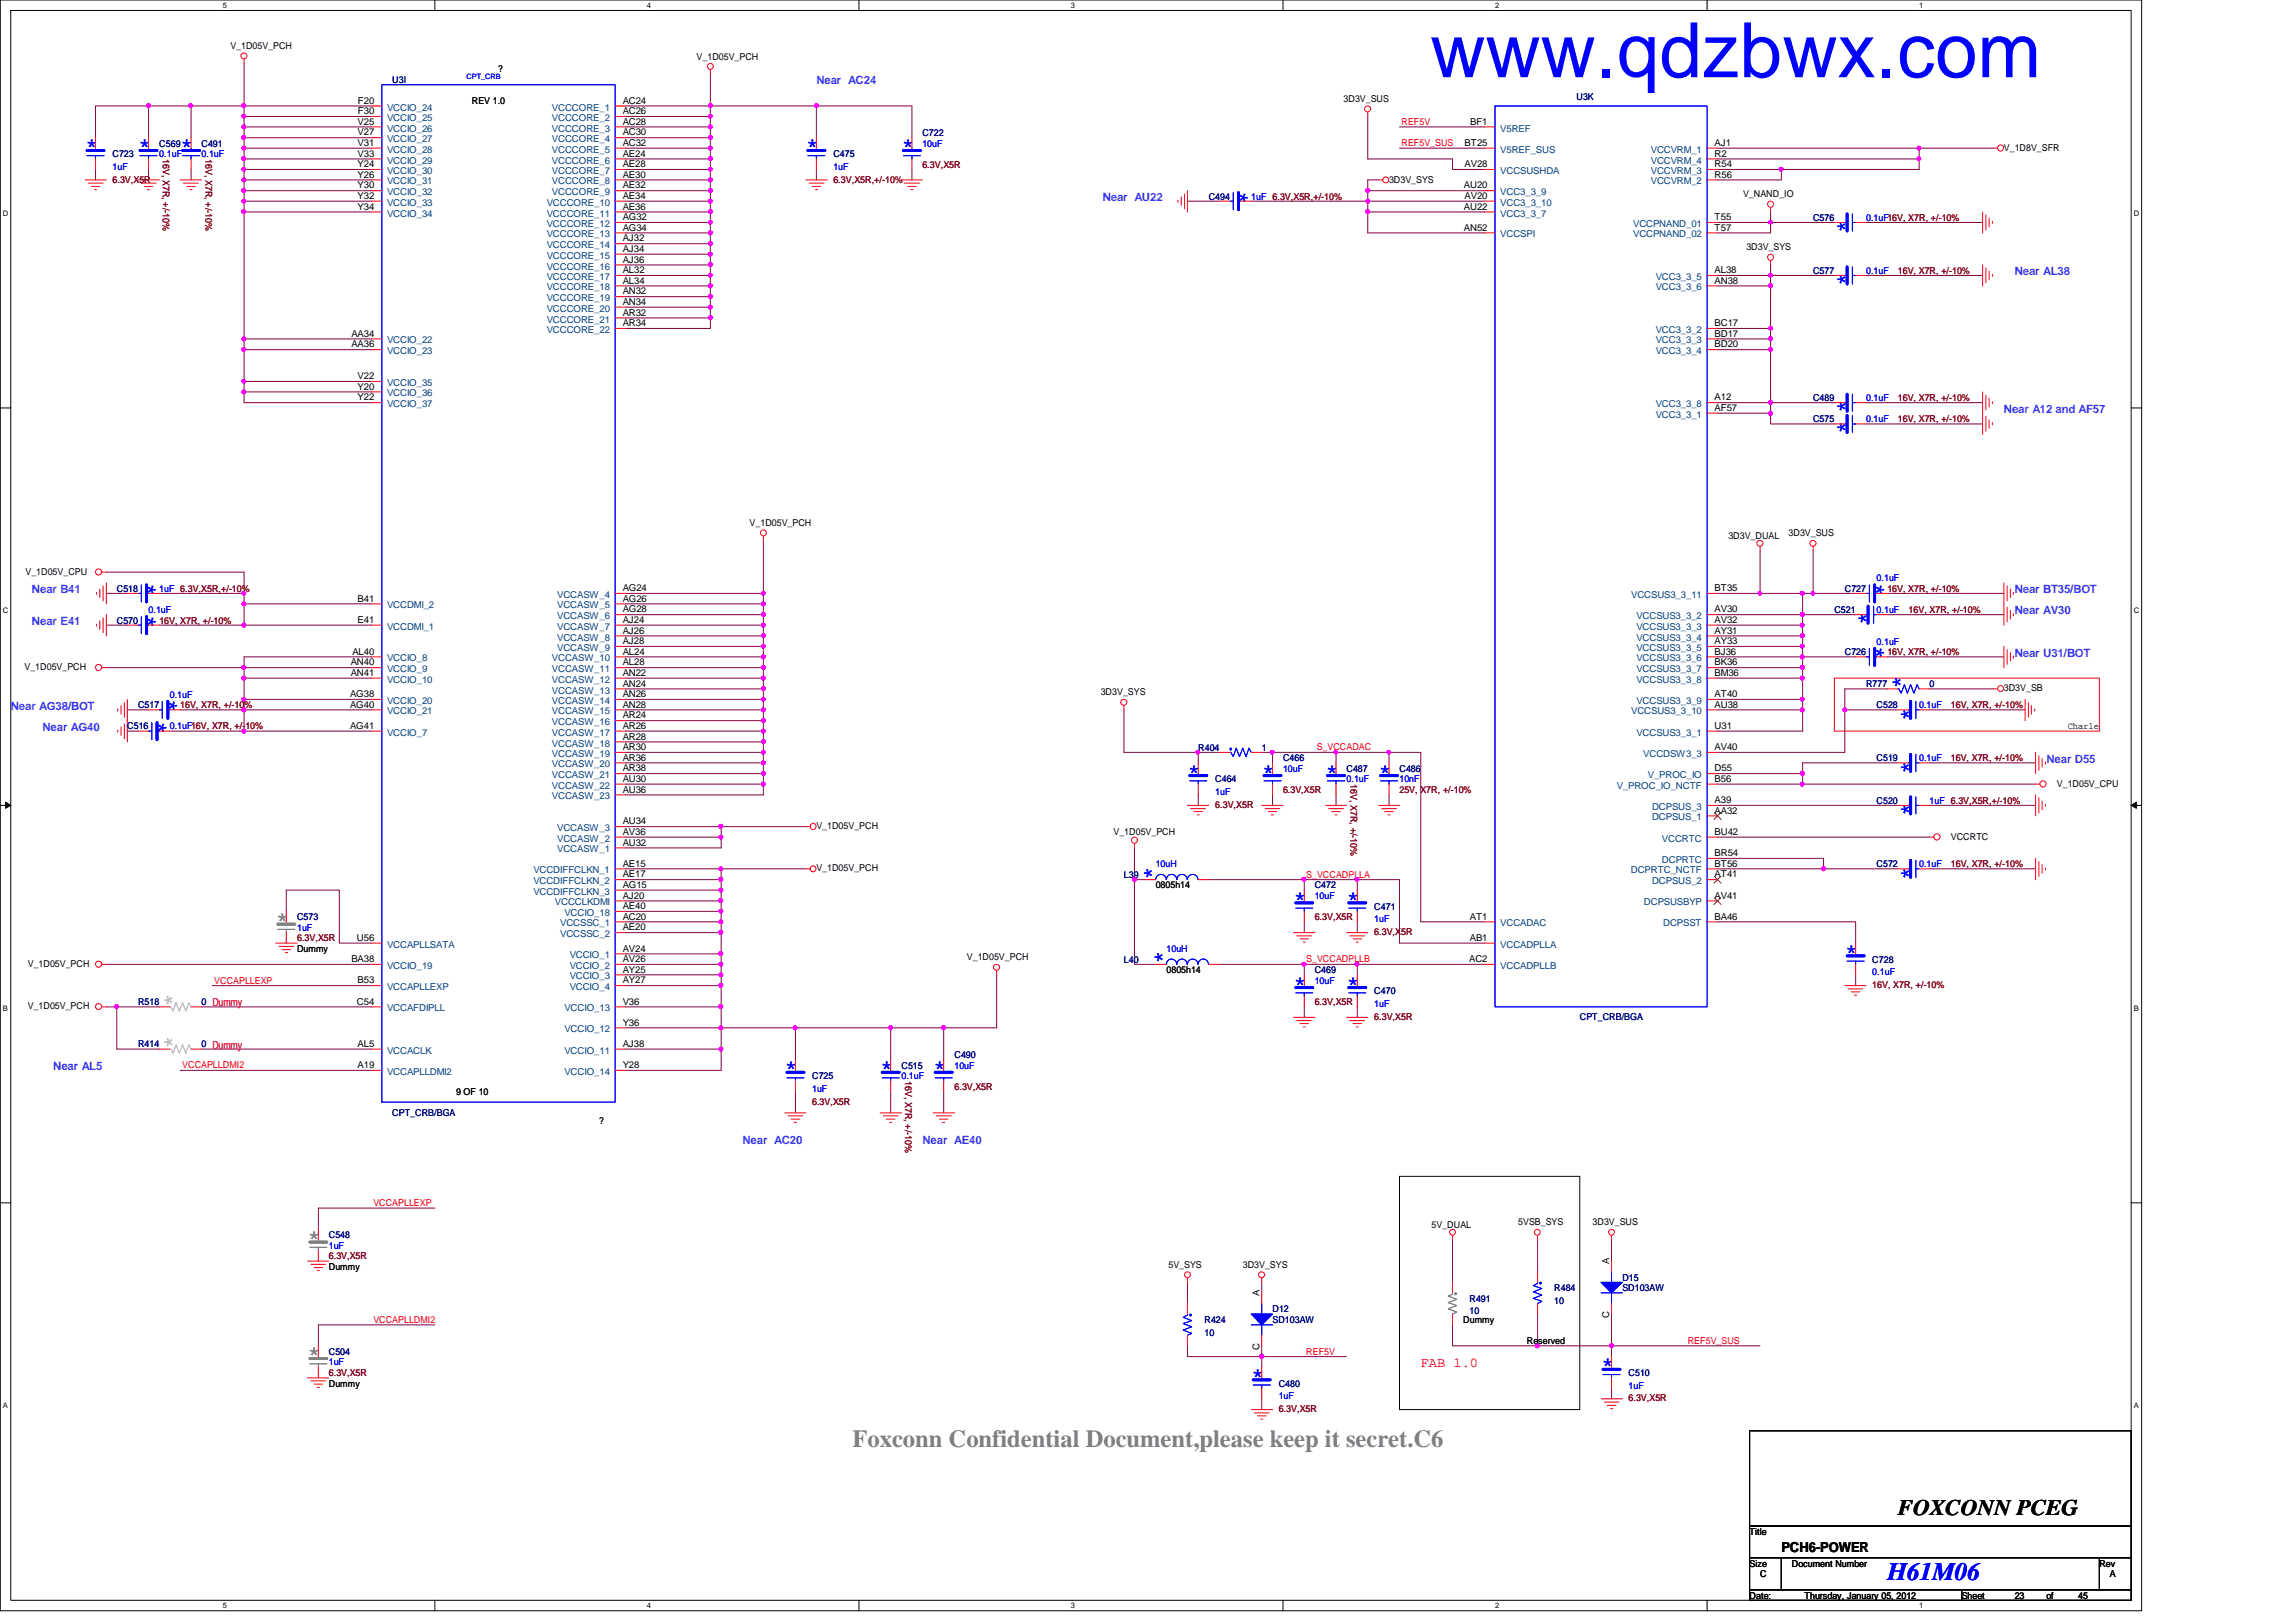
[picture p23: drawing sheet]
<svg xmlns="http://www.w3.org/2000/svg" width="297mm" height="210mm" viewBox="0 0 297 210" stroke-linecap="round" stroke-linejoin="round" font-family="sans-serif">
<defs><g id="words">
<text font-size="9.9" fill="#00f" x="185" y="10">www.qdzbwx.com</text>
<text font-size="3.3" fill="#00f" x="244.2" y="204.5">H61M06</text>
<text font-size="3.2" fill="#808080" x="110.3" y="187.3">Foxconn Confidential Document,please keep it secret.C6</text>
<g font-size="2.9" fill="#00f">
<text x="11" y="19.8">*</text>
<text x="17.9" y="19.8">*</text>
<text x="23.3" y="19.8">*</text>
<text x="104.3" y="19.8">*</text>
<text x="116.6" y="19.8">*</text>
<text x="159.7" y="24.7" transform="rotate(90 159.7 24.7)">*</text>
<text x="239.5" y="30.1" transform="rotate(-90 239.5 30.1)">*</text>
<text x="239.5" y="37" transform="rotate(-90 239.5 37)">*</text>
<text x="239.5" y="56.2" transform="rotate(-90 239.5 56.2)">* *</text>
<text x="18.4" y="75.4" transform="rotate(90 18.4 75.4)">*</text>
<text x="242" y="75.4" transform="rotate(90 242 75.4)">*</text>
<text x="18.4" y="79.5" transform="rotate(90 18.4 79.5)">*</text>
<text x="242" y="83.7" transform="rotate(90 242 83.7)">*</text>
<text x="242.2" y="80.9" transform="rotate(-90 242.2 80.9)">*</text>
<text x="246.6" y="89.2" transform="rotate(-90 246.6 89.2)">*</text>
<text x="19.8" y="93.3" transform="rotate(90 19.8 93.3)">*</text>
<text x="21.2" y="90.5" transform="rotate(90 21.2 90.5)">*</text>
<text x="247.7" y="93.3" transform="rotate(-90 247.7 93.3)">*</text>
<text x="153.6" y="100.8">*</text>
<text x="163.2" y="100.8">*</text>
<text x="171.5" y="100.8">*</text>
<text x="178.3" y="100.8">*</text>
<text x="247.7" y="100.1" transform="rotate(-90 247.7 100.1)">*</text>
<text x="247.7" y="105.6" transform="rotate(-90 247.7 105.6)">*</text>
<text x="149.8" y="113.8" transform="rotate(-90 149.8 113.8)">*</text>
<text x="247.7" y="113.8" transform="rotate(-90 247.7 113.8)">*</text>
<text x="167.3" y="117.2">*</text>
<text x="174.2" y="117.2">*</text>
<text x="151.2" y="124.8" transform="rotate(-90 151.2 124.8)">*</text>
<text x="238.7" y="124.1">*</text>
<text x="167.3" y="128.2">*</text>
<text x="174.2" y="128.2">*</text>
<text x="101.5" y="139.1">*</text>
<text x="113.9" y="139.1">*</text>
<text x="120.7" y="139.1">*</text>
<text x="161.9" y="178.9">*</text>
<text x="207.1" y="177.5">*</text>
</g>
<g font-size="2.9" fill="#808080">
<text x="35.7" y="120">*</text>
<text x="39.8" y="161.1">*</text>
<text x="39.8" y="176.2">*</text>
</g>
<g font-size="2.9" fill="#c0c0c0">
<text x="23.1" y="130.3" transform="rotate(-90 23.1 130.3)">*</text>
<text x="23.1" y="135.8" transform="rotate(-90 23.1 135.8)">*</text>
</g>
<text font-size="2.9" x="245.5" y="196">FOXCONN PCEG</text>
<text font-size="1.8" fill="#f00" x="183.8" y="177">FAB 1.0</text>
<text font-size="1.8" x="230.5" y="200.8">PCH6-POWER</text>
<g font-size="1.5" fill="#8000ff">
<text x="105.6" y="10.9">Near AC24</text>
<text x="142.7" y="26">Near AU22</text>
<text x="260.6" y="35.6">Near AL38</text>
<text x="259.2" y="53.5">Near A12 and AF57</text>
<text x="4.1" y="76.8">Near B41</text>
<text x="260.6" y="76.8">Near BT35/BOT</text>
<text x="4.1" y="80.9">Near E41</text>
<text x="260.6" y="79.5">Near AV30</text>
<text x="260.6" y="85">Near U31/BOT</text>
<text x="1.4" y="91.9">Near AG38/BOT</text>
<text x="5.5" y="94.6">Near AG40</text>
<text x="264.7" y="98.7">Near D55</text>
<text x="6.9" y="138.5">Near AL5</text>
<text x="96" y="148.1">Near AC20</text>
<text x="119.3" y="148.1">Near AE40</text>
</g>
<g font-size="1.4" fill="#ff0080">
<text x="27.5" y="130.2">Dummy</text>
<text x="27.5" y="135.7">Dummy</text>
</g>
<g font-size="1.2">
<text x="29.8" y="6.3">V_1D05V_PCH</text>
<text x="64.5" y="9.4">?</text>
<text x="90.1" y="7.7">V_1D05V_PCH</text>
<text x="46.3" y="17.5">V27</text>
<text x="46.3" y="16.1">V25</text>
<text x="46.3" y="13.4">F20</text>
<text x="46.3" y="14.8">F30</text>
<text x="61" y="13.5">REV 1.0</text>
<text x="80.6" y="13.4">AC24</text>
<text x="80.6" y="14.8">AC26</text>
<text x="80.6" y="16.1">AC28</text>
<text x="80.6" y="17.5">AC30</text>
<text x="173.8" y="13.2">3D3V_SUS</text>
<text x="190.2" y="16.1">BF1</text>
<text x="46.3" y="23">Y26</text>
<text x="46.3" y="21.6">Y24</text>
<text x="46.3" y="20.3">V33</text>
<text x="46.3" y="18.9">V31</text>
<text x="80.6" y="18.9">AC32</text>
<text x="80.6" y="20.3">AE24</text>
<text x="80.6" y="21.6">AE28</text>
<text x="80.6" y="23">AE30</text>
<text x="179.7" y="23.6">3D3V_SYS</text>
<text x="189.5" y="18.9">BT25</text>
<text x="189.5" y="21.6">AV28</text>
<text x="221.8" y="18.9">AJ1</text>
<text x="221.8" y="21.6">R54</text>
<text x="221.8" y="20.3">R2</text>
<text x="221.8" y="23">R56</text>
<text x="259.2" y="19.5">V_1D8V_SFR</text>
<text x="46.3" y="27.1">Y34</text>
<text x="46.3" y="25.7">Y32</text>
<text x="46.3" y="24.4">Y30</text>
<text x="80.6" y="24.4">AE32</text>
<text x="80.6" y="25.7">AE34</text>
<text x="80.6" y="27.1">AE36</text>
<text x="80.6" y="28.5">AG32</text>
<text x="80.6" y="29.8">AG34</text>
<text x="189.4" y="24.4">AU20</text>
<text x="189.4" y="27.1">AU22</text>
<text x="189.4" y="29.8">AN52</text>
<text x="189.5" y="25.7">AV20</text>
<text x="221.8" y="29.8">T57</text>
<text x="221.8" y="28.5">T55</text>
<text x="225.5" y="25.5">V_NAND_IO</text>
<text x="80.6" y="31.2">AJ32</text>
<text x="80.6" y="32.6">AJ34</text>
<text x="80.6" y="34">AJ36</text>
<text x="80.6" y="35.3">AL32</text>
<text x="221.8" y="35.3">AL38</text>
<text x="225.9" y="32.4">3D3V_SYS</text>
<text x="80.6" y="36.7">AL34</text>
<text x="80.6" y="38.1">AN32</text>
<text x="80.6" y="39.5">AN34</text>
<text x="80.6" y="40.9">AR32</text>
<text x="221.8" y="36.7">AN38</text>
<text x="45.5" y="45">AA36</text>
<text x="45.5" y="43.6">AA34</text>
<text x="80.6" y="42.2">AR34</text>
<text x="221.8" y="42.2">BC17</text>
<text x="221.8" y="43.6">BD17</text>
<text x="221.8" y="45">BD20</text>
<text x="46.3" y="49.1">V22</text>
<text x="46.3" y="50.4">Y20</text>
<text x="46.3" y="51.8">Y22</text>
<text x="221.8" y="51.8">A12</text>
<text x="221.8" y="53.2">AF57</text>
<text x="97" y="68.1">V_1D05V_PCH</text>
<text x="223.6" y="69.7">3D3V_DUAL</text>
<text x="231.4" y="69.4">3D3V_SUS</text>
<text x="3.3" y="74.4">V_1D05V_CPU</text>
<text x="46.3" y="77.9">B41</text>
<text x="80.6" y="77.9">AG26</text>
<text x="80.6" y="76.5">AG24</text>
<text x="221.8" y="76.5">BT35</text>
<text x="46.3" y="80.6">E41</text>
<text x="80.6" y="79.2">AG28</text>
<text x="80.6" y="80.6">AJ24</text>
<text x="80.6" y="83.4">AJ28</text>
<text x="80.6" y="82">AJ26</text>
<text x="221.8" y="79.2">AV30</text>
<text x="221.8" y="80.6">AV32</text>
<text x="221.8" y="82">AY31</text>
<text x="221.8" y="83.4">AY33</text>
<text x="3.2" y="86.7">V_1D05V_PCH</text>
<text x="45.4" y="86.1">AN40</text>
<text x="45.4" y="87.5">AN41</text>
<text x="45.6" y="84.7">AL40</text>
<text x="80.6" y="88.9">AN24</text>
<text x="80.6" y="87.5">AN22</text>
<text x="80.6" y="86.1">AL28</text>
<text x="80.6" y="84.7">AL24</text>
<text x="221.8" y="84.7">BJ36</text>
<text x="221.8" y="86.1">BK36</text>
<text x="221.8" y="87.5">BM36</text>
<text x="259.2" y="89.5">3D3V_SB</text>
<text x="45.3" y="94.3">AG41</text>
<text x="45.3" y="91.6">AG40</text>
<text x="45.3" y="90.2">AG38</text>
<text x="80.6" y="95.7">AR28</text>
<text x="80.6" y="94.3">AR26</text>
<text x="80.6" y="93">AR24</text>
<text x="80.6" y="91.6">AN28</text>
<text x="80.6" y="90.2">AN26</text>
<text x="142.4" y="90">3D3V_SYS</text>
<text x="221.8" y="90.2">AT40</text>
<text x="221.8" y="94.3">U31</text>
<text x="221.8" y="91.6">AU38</text>
<text x="267.5" y="94.3">Charle</text>
<text x="80.6" y="101.2">AU30</text>
<text x="80.6" y="99.8">AR38</text>
<text x="80.6" y="98.4">AR36</text>
<text x="80.6" y="97.1">AR30</text>
<text x="221.8" y="97.1">AV40</text>
<text x="221.8" y="99.8">D55</text>
<text x="221.8" y="101.2">B56</text>
<text x="266.1" y="101.8">V_1D05V_CPU</text>
<text x="80.6" y="106.7">AU34</text>
<text x="80.6" y="102.6">AU36</text>
<text x="105.6" y="107.3">V_1D05V_PCH</text>
<text x="221.8" y="103.9">A39</text>
<text x="221.8" y="105.3">AA32</text>
<text x="80.6" y="109.4">AU32</text>
<text x="80.6" y="108">AV36</text>
<text x="80.6" y="113.5">AE17</text>
<text x="80.6" y="112.1">AE15</text>
<text x="105.6" y="112.8">V_1D05V_PCH</text>
<text x="144.1" y="108.1">V_1D05V_PCH</text>
<text x="221.8" y="108">BU42</text>
<text x="221.8" y="110.8">BR54</text>
<text x="221.8" y="113.5">AT41</text>
<text x="221.8" y="112.1">BT56</text>
<text x="252.4" y="108.7">VCCRTC</text>
<text x="80.6" y="117.6">AE40</text>
<text x="80.6" y="116.3">AJ20</text>
<text x="80.6" y="119">AC20</text>
<text x="80.6" y="114.9">AG15</text>
<text x="149.5" y="115">0805h14</text>
<text x="190.2" y="119">AT1</text>
<text x="221.8" y="119">BA46</text>
<text x="221.8" y="116.3">AV41</text>
<text x="3.6" y="125.1">V_1D05V_PCH</text>
<text x="38.4" y="123.2">Dummy</text>
<text x="45.5" y="124.5">BA38</text>
<text x="46.2" y="121.8">U56</text>
<text x="80.6" y="125.9">AY25</text>
<text x="80.6" y="124.5">AV26</text>
<text x="80.6" y="123.1">AV24</text>
<text x="80.6" y="120.4">AE20</text>
<text x="125.1" y="124.3">V_1D05V_PCH</text>
<text x="150.9" y="125.9">0805h14</text>
<text x="190.1" y="124.5">AC2</text>
<text x="190.2" y="121.8">AB1</text>
<text x="3.6" y="130.6">V_1D05V_PCH</text>
<text x="46.2" y="130">C54</text>
<text x="46.3" y="127.3">B53</text>
<text x="80.6" y="130">V36</text>
<text x="80.6" y="127.3">AY27</text>
<text x="46.3" y="135.5">AL5</text>
<text x="80.6" y="135.5">AJ38</text>
<text x="80.6" y="132.7">Y36</text>
<text x="46.3" y="138.2">A19</text>
<text x="59" y="141.7">9 OF 10</text>
<text x="80.6" y="138.2">Y28</text>
<text x="77.5" y="145.4">?</text>
<text x="185.2" y="158.9">5V_DUAL</text>
<text x="196.4" y="158.6">5VSB_SYS</text>
<text x="206" y="158.6">3D3V_SUS</text>
<text x="42.5" y="164.3">Dummy</text>
<text x="151.2" y="164.1">5V_SYS</text>
<text x="160.8" y="164.1">3D3V_SYS</text>
<text x="162.9" y="167.7" transform="rotate(-90 162.9 167.7)">A</text>
<text x="208.2" y="163.6" transform="rotate(-90 208.2 163.6)">A</text>
<text x="189.3" y="171.2">Dummy</text>
<text x="197.5" y="173.9">Reserved</text>
<text x="208.2" y="170.6" transform="rotate(-90 208.2 170.6)">C</text>
<text x="42.5" y="179.5">Dummy</text>
<text x="162.9" y="174.7" transform="rotate(-90 162.9 174.7)">C</text>
<text x="226.4" y="198.6">Title</text>
<text x="226.4" y="202.7">Size</text>
<text x="231.8" y="202.7">Document Number</text>
<text x="271.6" y="202.7">Rev</text>
<text x="226.4" y="206.9">Date:</text>
<text x="227.7" y="204.1">C</text>
<text x="233.5" y="206.9">Thursday, January 05, 2012</text>
<text x="253.8" y="206.9">Sheet</text>
<text x="260.6" y="206.9">23</text>
<text x="264.7" y="206.9">of</text>
<text x="268.9" y="206.9">45</text>
<text x="273" y="204.1">A</text>
</g>
<g font-size="1.2" fill="#000080">
<text x="50.8" y="10.7">U3I</text>
<text x="119.3" y="17.6">C722</text>
<text x="204" y="12.9">U3K</text>
<text x="14.6" y="20.3">C723</text>
<text x="20.6" y="19">C569</text>
<text x="26.1" y="19">C491</text>
<text x="107.8" y="20.3">C475</text>
<text x="156.4" y="25.8">C494</text>
<text x="234.6" y="28.6">C576</text>
<text x="234.6" y="35.4">C577</text>
<text x="234.6" y="51.9">C489</text>
<text x="234.6" y="54.6">C575</text>
<text x="15.1" y="76.6">C518</text>
<text x="238.7" y="76.6">C727</text>
<text x="15.1" y="80.7">C570</text>
<text x="237.3" y="79.3">C521</text>
<text x="238.7" y="84.8">C726</text>
<text x="241.4" y="88.9">R777</text>
<text x="249.6" y="88.9">0</text>
<text x="16.5" y="94.4">C516</text>
<text x="17.9" y="91.7">C517</text>
<text x="242.8" y="91.7">C528</text>
<text x="155" y="97.2">R404</text>
<text x="157.2" y="101.3">C464</text>
<text x="163.2" y="97.2">1</text>
<text x="166" y="98.5">C466</text>
<text x="174.2" y="99.9">C487</text>
<text x="181.1" y="99.9">C486</text>
<text x="242.8" y="98.5">C519</text>
<text x="242.8" y="104">C520</text>
<text x="145.4" y="113.6">L39</text>
<text x="242.8" y="112.2">C572</text>
<text x="38.4" y="119.1">C573</text>
<text x="170.1" y="115">C472</text>
<text x="177.8" y="117.7">C471</text>
<text x="145.4" y="124.6">L40</text>
<text x="170.1" y="125.9">C469</text>
<text x="242.2" y="124.6">C728</text>
<text x="17.9" y="130">R518</text>
<text x="26.1" y="130">0</text>
<text x="177.8" y="128.7">C470</text>
<text x="204.4" y="132">CPT_CRB/BGA</text>
<text x="17.9" y="135.6">R414</text>
<text x="26.1" y="135.6">0</text>
<text x="123.5" y="136.9">C490</text>
<text x="105.1" y="139.7">C725</text>
<text x="116.6" y="138.3">C515</text>
<text x="50.8" y="144.4">CPT_CRB/BGA</text>
<text x="42.5" y="160.2">C548</text>
<text x="201.1" y="167.1">R484</text>
<text x="209.9" y="165.7">D15</text>
<text x="209.9" y="167.1">SD103AW</text>
<text x="155.8" y="171.2">R424</text>
<text x="155.8" y="172.8">10</text>
<text x="164.6" y="169.8">D12</text>
<text x="164.6" y="171.2">SD103AW</text>
<text x="190.1" y="168.4">R491</text>
<text x="190.1" y="170.1">10</text>
<text x="201.1" y="168.7">10</text>
<text x="42.5" y="175.3">C504</text>
<text x="165.4" y="179.5">C480</text>
<text x="210.7" y="178.1">C510</text>
</g>
<g font-size="1.2" fill="#004080">
<text x="50.1" y="14.3">VCCIO_24</text>
<text x="50.1" y="17">VCCIO_26</text>
<text x="50.1" y="15.7">VCCIO_25</text>
<text x="71.4" y="14.3">VCCCORE_1</text>
<text x="71.4" y="15.7">VCCCORE_2</text>
<text x="71.4" y="17">VCCCORE_3</text>
<text x="194.1" y="17">V5REF</text>
<text x="50.1" y="23.9">VCCIO_31</text>
<text x="50.1" y="22.5">VCCIO_30</text>
<text x="50.1" y="21.2">VCCIO_29</text>
<text x="50.1" y="19.8">VCCIO_28</text>
<text x="50.1" y="18.4">VCCIO_27</text>
<text x="71.4" y="18.4">VCCCORE_4</text>
<text x="71.4" y="19.8">VCCCORE_5</text>
<text x="71.4" y="21.2">VCCCORE_6</text>
<text x="71.4" y="22.5">VCCCORE_7</text>
<text x="71.4" y="23.9">VCCCORE_8</text>
<text x="194.1" y="19.8">V5REF_SUS</text>
<text x="194.1" y="22.5">VCCSUSHDA</text>
<text x="213.6" y="19.8">VCCVRM_1</text>
<text x="213.6" y="22.5">VCCVRM_3</text>
<text x="213.6" y="21.2">VCCVRM_4</text>
<text x="213.6" y="23.9">VCCVRM_2</text>
<text x="50.1" y="28">VCCIO_34</text>
<text x="50.1" y="26.6">VCCIO_33</text>
<text x="50.1" y="25.3">VCCIO_32</text>
<text x="70.7" y="26.6">VCCCORE_10</text>
<text x="70.7" y="28">VCCCORE_11</text>
<text x="70.7" y="29.4">VCCCORE_12</text>
<text x="71.4" y="25.3">VCCCORE_9</text>
<text x="194.1" y="25.3">VCC3_3_9</text>
<text x="194.1" y="26.6">VCC3_3_10</text>
<text x="194.1" y="28">VCC3_3_7</text>
<text x="211.3" y="29.4">VCCPNAND_01</text>
<text x="70.7" y="30.7">VCCCORE_13</text>
<text x="70.7" y="32.1">VCCCORE_14</text>
<text x="70.7" y="33.5">VCCCORE_15</text>
<text x="70.7" y="34.9">VCCCORE_16</text>
<text x="194.1" y="30.7">VCCSPI</text>
<text x="211.3" y="30.7">VCCPNAND_02</text>
<text x="70.7" y="36.2">VCCCORE_17</text>
<text x="70.7" y="37.6">VCCCORE_18</text>
<text x="70.7" y="39">VCCCORE_19</text>
<text x="70.7" y="40.3">VCCCORE_20</text>
<text x="70.7" y="41.7">VCCCORE_21</text>
<text x="214.2" y="36.2">VCC3_3_5</text>
<text x="214.2" y="37.6">VCC3_3_6</text>
<text x="50.1" y="45.8">VCCIO_23</text>
<text x="50.1" y="44.4">VCCIO_22</text>
<text x="70.7" y="43.1">VCCCORE_22</text>
<text x="214.2" y="43.1">VCC3_3_2</text>
<text x="214.2" y="44.4">VCC3_3_3</text>
<text x="214.2" y="45.8">VCC3_3_4</text>
<text x="50.1" y="50">VCCIO_35</text>
<text x="50.1" y="51.3">VCCIO_36</text>
<text x="50.1" y="52.7">VCCIO_37</text>
<text x="214.2" y="52.7">VCC3_3_8</text>
<text x="214.2" y="54.1">VCC3_3_1</text>
<text x="72.1" y="77.4">VCCASW_4</text>
<text x="211" y="77.4">VCCSUS3_3_11</text>
<text x="50.1" y="81.5">VCCDMI_1</text>
<text x="50.1" y="78.7">VCCDMI_2</text>
<text x="72.1" y="80.1">VCCASW_6</text>
<text x="72.1" y="81.5">VCCASW_7</text>
<text x="72.1" y="82.9">VCCASW_8</text>
<text x="72.1" y="78.7">VCCASW_5</text>
<text x="211.7" y="80.1">VCCSUS3_3_2</text>
<text x="211.7" y="81.5">VCCSUS3_3_3</text>
<text x="211.7" y="82.9">VCCSUS3_3_4</text>
<text x="50.1" y="85.6">VCCIO_8</text>
<text x="50.1" y="87">VCCIO_9</text>
<text x="50.1" y="88.3">VCCIO_10</text>
<text x="71.4" y="89.7">VCCASW_13</text>
<text x="71.4" y="88.3">VCCASW_12</text>
<text x="71.4" y="87">VCCASW_11</text>
<text x="71.4" y="85.6">VCCASW_10</text>
<text x="72.1" y="84.2">VCCASW_9</text>
<text x="211.7" y="84.2">VCCSUS3_3_5</text>
<text x="211.7" y="85.6">VCCSUS3_3_6</text>
<text x="211.7" y="87">VCCSUS3_3_7</text>
<text x="211.7" y="88.3">VCCSUS3_3_8</text>
<text x="50.1" y="95.2">VCCIO_7</text>
<text x="50.1" y="92.5">VCCIO_21</text>
<text x="50.1" y="91.1">VCCIO_20</text>
<text x="71.4" y="95.2">VCCASW_17</text>
<text x="71.4" y="93.9">VCCASW_16</text>
<text x="71.4" y="92.5">VCCASW_15</text>
<text x="71.4" y="91.1">VCCASW_14</text>
<text x="211" y="92.5">VCCSUS3_3_10</text>
<text x="211.7" y="91.1">VCCSUS3_3_9</text>
<text x="211.7" y="95.2">VCCSUS3_3_1</text>
<text x="71.4" y="100.7">VCCASW_21</text>
<text x="71.4" y="99.3">VCCASW_20</text>
<text x="71.4" y="98">VCCASW_19</text>
<text x="71.4" y="96.6">VCCASW_18</text>
<text x="212.6" y="98">VCCDSW3_3</text>
<text x="213.2" y="100.7">V_PROC_IO</text>
<text x="71.4" y="103.5">VCCASW_23</text>
<text x="71.4" y="102.1">VCCASW_22</text>
<text x="72.1" y="107.6">VCCASW_3</text>
<text x="209.2" y="102.1">V_PROC_IO_NCTF</text>
<text x="213.7" y="104.8">DCPSUS_3</text>
<text x="213.7" y="106.2">DCPSUS_1</text>
<text x="69" y="113">VCCDIFFCLKN_1</text>
<text x="72.1" y="110.3">VCCASW_1</text>
<text x="72.1" y="108.9">VCCASW_2</text>
<text x="211" y="113">DCPRTC_NCTF</text>
<text x="215" y="108.9">VCCRTC</text>
<text x="215" y="111.7">DCPRTC</text>
<text x="69" y="115.8">VCCDIFFCLKN_3</text>
<text x="69" y="114.4">VCCDIFFCLKN_2</text>
<text x="71.8" y="117.2">VCCCLKDMI</text>
<text x="72.5" y="119.9">VCCSSC_1</text>
<text x="73" y="118.5">VCCIO_18</text>
<text x="194.1" y="119.9">VCCADAC</text>
<text x="212.7" y="117.2">DCPSUSBYP</text>
<text x="213.7" y="114.4">DCPSUS_2</text>
<text x="215.2" y="119.9">DCPSST</text>
<text x="50.1" y="125.4">VCCIO_19</text>
<text x="50.1" y="122.6">VCCAPLLSATA</text>
<text x="72.5" y="121.3">VCCSSC_2</text>
<text x="73.7" y="125.4">VCCIO_2</text>
<text x="73.7" y="124">VCCIO_1</text>
<text x="194.1" y="122.6">VCCADPLLA</text>
<text x="194.1" y="125.4">VCCADPLLB</text>
<text x="50.1" y="130.9">VCCAFDIPLL</text>
<text x="50.1" y="128.1">VCCAPLLEXP</text>
<text x="73" y="130.9">VCCIO_13</text>
<text x="73.7" y="128.1">VCCIO_4</text>
<text x="73.7" y="126.7">VCCIO_3</text>
<text x="50.1" y="136.4">VCCACLK</text>
<text x="73" y="136.4">VCCIO_11</text>
<text x="73" y="133.6">VCCIO_12</text>
<text x="50.1" y="139.1">VCCAPLLDMI2</text>
<text x="73" y="139.1">VCCIO_14</text>
</g>
<g font-size="1.2" fill="#f00">
<text x="181.3" y="16.2">REF5V</text>
<text x="181.3" y="18.9">REF5V_SUS</text>
<text x="170.3" y="97.1">S_VCCADAC</text>
<text x="169" y="113.6">S_VCCADPLLA</text>
<text x="169" y="124.5">S_VCCADPLLB</text>
<text x="27.7" y="127.3">VCCAPLLEXP</text>
<text x="23.6" y="138.3">VCCAPLLDMI2</text>
<text x="48.3" y="156.1">VCCAPLLEXP</text>
<text x="48.3" y="171.2">VCCAPLLDMI2</text>
<text x="218.4" y="173.9">REF5V_SUS</text>
<text x="169" y="175.3">REF5V</text>
</g>
<g font-size="1.2" fill="#00f">
<text x="14.6" y="22">1uF</text>
<text x="20.6" y="20.3">0.1uF</text>
<text x="26.1" y="20.3">0.1uF</text>
<text x="107.8" y="22">1uF</text>
<text x="119.3" y="19">10uF</text>
<text x="161.9" y="25.8">1uF 6.3V,X5R,+/-10%</text>
<text x="241.4" y="28.6">0.1uF16V, X7R, +/-10%</text>
<text x="241.4" y="35.4">0.1uF</text>
<text x="241.4" y="51.9">0.1uF</text>
<text x="241.4" y="54.6">0.1uF</text>
<text x="20.6" y="76.6">1uF 6.3V,X5R,+/-10%</text>
<text x="242.8" y="75.2">0.1uF</text>
<text x="19.2" y="79.3">0.1uF</text>
<text x="242.8" y="79.3">0.1uF</text>
<text x="242.8" y="83.4">0.1uF</text>
<text x="22" y="94.4">0.1uF16V, X7R, +/-10%</text>
<text x="22" y="90.3">0.1uF</text>
<text x="248.3" y="91.7">0.1uF</text>
<text x="166" y="99.9">10uF</text>
<text x="174.2" y="101.3">0.1uF</text>
<text x="181.1" y="101.3">10nF</text>
<text x="248.3" y="98.5">0.1uF</text>
<text x="157.2" y="102.9">1uF</text>
<text x="249.6" y="104">1uF 6.3V,X5R,+/-10%</text>
<text x="149.5" y="112.2">10uH</text>
<text x="248.3" y="112.2">0.1uF</text>
<text x="170.1" y="116.3">10uF</text>
<text x="177.8" y="119.3">1uF</text>
<text x="38.4" y="120.4">1uF</text>
<text x="150.9" y="123.2">10uH</text>
<text x="170.1" y="127.3">10uF</text>
<text x="177.8" y="130.3">1uF</text>
<text x="242.2" y="126.2">0.1uF</text>
<text x="105.1" y="141.3">1uF</text>
<text x="116.6" y="139.7">0.1uF</text>
<text x="123.5" y="138.3">10uF</text>
<text x="42.5" y="161.6">1uF</text>
<text x="42.5" y="176.7">1uF</text>
<text x="210.7" y="179.7">1uF</text>
<text x="165.4" y="181.1">1uF</text>
</g>
<g font-size="1.2" fill="#800000">
<text x="14.6" y="23.6">6.3V,X5R</text>
<text x="21.1" y="20.6" transform="rotate(90 21.1 20.6)">16V, X7R, +/-10%</text>
<text x="26.6" y="20.6" transform="rotate(90 26.6 20.6)">16V, X7R, +/-10%</text>
<text x="107.8" y="23.6">6.3V,X5R,+/-10%</text>
<text x="119.3" y="21.7">6.3V,X5R</text>
<text x="245.5" y="35.4">16V, X7R, +/-10%</text>
<text x="245.5" y="51.9">16V, X7R, +/-10%</text>
<text x="245.5" y="54.6">16V, X7R, +/-10%</text>
<text x="244.2" y="76.6">16V, X7R, +/-10%</text>
<text x="20.6" y="80.7">16V, X7R, +/-10%</text>
<text x="246.9" y="79.3">16V, X7R, +/-10%</text>
<text x="244.2" y="84.8">16V, X7R, +/-10%</text>
<text x="23.3" y="91.7">16V, X7R, +/-10%</text>
<text x="252.4" y="91.7">16V, X7R, +/-10%</text>
<text x="174.7" y="101.5" transform="rotate(90 174.7 101.5)">16V, X7R, +/-10%</text>
<text x="252.4" y="98.5">16V, X7R, +/-10%</text>
<text x="157.2" y="104.6">6.3V,X5R</text>
<text x="166" y="102.6">6.3V,X5R</text>
<text x="181.1" y="102.6">25V, X7R, +/-10%</text>
<text x="252.4" y="112.2">16V, X7R, +/-10%</text>
<text x="170.1" y="119.1">6.3V,X5R</text>
<text x="38.4" y="121.8">6.3V,X5R</text>
<text x="177.8" y="121">6.3V,X5R</text>
<text x="170.1" y="130">6.3V,X5R</text>
<text x="177.8" y="132">6.3V,X5R</text>
<text x="242.2" y="127.8">16V, X7R, +/-10%</text>
<text x="105.1" y="143">6.3V,X5R</text>
<text x="117.1" y="139.9" transform="rotate(90 117.1 139.9)">16V, X7R, +/-10%</text>
<text x="123.5" y="141">6.3V,X5R</text>
<text x="42.5" y="163">6.3V,X5R</text>
<text x="42.5" y="178.1">6.3V,X5R</text>
<text x="165.4" y="182.7">6.3V,X5R</text>
<text x="210.7" y="181.4">6.3V,X5R</text>
</g>
<g font-size="1">
<text x="28.8" y="1">5</text>
<text x="83.7" y="1">4</text>
<text x="138.6" y="1">3</text>
<text x="193.4" y="1">2</text>
<text x="248.3" y="1">1</text>
<text x=".4" y="27.9">D</text>
<text x="276.1" y="27.9">D</text>
<text x=".4" y="79.4">C</text>
<text x="276.1" y="79.4">C</text>
<text x=".4" y="130.8">B</text>
<text x="276.1" y="130.8">B</text>
<text x=".4" y="182.2">A</text>
<text x="276.1" y="182.2">A</text>
<text x="28.8" y="208.1">5</text>
<text x="83.7" y="208.1">4</text>
<text x="138.6" y="208.1">3</text>
<text x="193.4" y="208.1">2</text>
<text x="248.3" y="208.1">1</text>
</g>
<text font-size=".9" fill="#00f" x="60.4" y="10.2">CPT_CRB</text>
</g></defs>
<path d="M0 0h277.1v208.4h-277.1zM1.4 1.4h274.3v205.7h-274.3z" fill="none" stroke="#000" stroke-width=".13"/>
<g fill="#fff">
<path d="M28.8 .1h.6v1.1h-.6z"/>
<path d="M28.8 207.2h.6v1.1h-.6z"/>
</g>
<path d="M56.3 0v1.4M56.3 207.1v1.3" fill="none" stroke="#000" stroke-width=".13"/>
<g fill="#fff">
<path d="M83.7 .1h.5v1.1h-.5z"/>
<path d="M83.7 207.2h.5v1.1h-.5z"/>
</g>
<path d="M111.1 0v1.4M111.1 207.1v1.3" fill="none" stroke="#000" stroke-width=".13"/>
<g fill="#fff">
<path d="M138.6 .1h.5v1.1h-.5z"/>
<path d="M138.6 207.2h.5v1.1h-.5z"/>
</g>
<path d="M166 0v1.4M166 207.1v1.3" fill="none" stroke="#000" stroke-width=".13"/>
<g fill="#fff">
<path d="M193.4 .1h.6v1.1h-.6z"/>
<path d="M193.4 207.2h.6v1.1h-.6z"/>
</g>
<path d="M220.8 0v1.4M220.8 207.1v1.3" fill="none" stroke="#000" stroke-width=".13"/>
<g fill="#fff">
<path d="M248.3 .1h.5v1.1h-.5z"/>
<path d="M248.3 207.2h.5v1.1h-.5z"/>
<path d="M.4 27.1h.7v1.1h-.7z"/>
<path d="M276.1 27.1h.7v1.1h-.7z"/>
<path d="M.4 78.5h.7v1.1h-.7z"/>
<path d="M276.1 78.5h.7v1.1h-.7z"/>
</g>
<path d="M0 52.8h1.4M275.7 52.8h1.4" fill="none" stroke="#000" stroke-width=".13"/>
<g fill="#fff">
<path d="M.4 129.9h.6v1.1h-.6z"/>
<path d="M276.1 129.9h.6v1.1h-.6z"/>
</g>
<path d="M0 104.2h1.4M.7 103.8l.7 .4-.7 .4zM275.7 104.2h1.4M275.7 104.2l.7-.4v.8z" fill="none" stroke="#000" stroke-width=".13"/>
<path d="M.7 103.8l.7 .4-.7 .4zM275.7 104.2l.7-.4v.8z" fill="#000"/>
<g fill="#fff">
<path d="M.4 181.4h.6v1.1h-.6z"/>
<path d="M276.1 181.4h.6v1.1h-.6z"/>
</g>
<path d="M0 155.7h1.4M181.1 152.2h23.3v30.2h-23.3zM275.7 155.7h1.4" fill="none" stroke="#000" stroke-width=".13"/>
<path d="M237.3 87.8h34.3v6.8h-34.3z" fill="none" stroke="#f00" stroke-width=".13"/>
<path d="M31.6 13.7h16.4" fill="none" stroke="#800040" stroke-width=".13"/>
<circle cx="31.5" cy="13.7" r=".26" fill="#f0f"/>
<circle cx="31.5" cy="13.7" r=".26" fill="none" stroke="#f0f" stroke-width=".13"/>
<path d="M31.6 15.1h16.4" fill="none" stroke="#800040" stroke-width=".13"/>
<circle cx="31.5" cy="15" r=".25" fill="#f0f"/>
<circle cx="31.5" cy="15" r=".25" fill="none" stroke="#f0f" stroke-width=".13"/>
<path d="M31.6 16.4h16.4" fill="none" stroke="#800040" stroke-width=".13"/>
<circle cx="31.5" cy="16.4" r=".26" fill="#f0f"/>
<circle cx="31.5" cy="16.4" r=".26" fill="none" stroke="#f0f" stroke-width=".13"/>
<path d="M31.6 17.8h16.4" fill="none" stroke="#800040" stroke-width=".13"/>
<circle cx="31.5" cy="17.8" r=".26" fill="#f0f"/>
<circle cx="31.5" cy="17.8" r=".26" fill="none" stroke="#f0f" stroke-width=".13"/>
<path d="M31.6 19.2h16.4" fill="none" stroke="#800040" stroke-width=".13"/>
<circle cx="31.5" cy="19.2" r=".26" fill="#f0f"/>
<circle cx="31.5" cy="19.2" r=".26" fill="none" stroke="#f0f" stroke-width=".13"/>
<path d="M31.6 20.6h16.4" fill="none" stroke="#800040" stroke-width=".13"/>
<circle cx="31.5" cy="20.5" r=".26" fill="#f0f"/>
<circle cx="31.5" cy="20.5" r=".26" fill="none" stroke="#f0f" stroke-width=".13"/>
<path d="M31.6 21.9h16.4" fill="none" stroke="#800040" stroke-width=".13"/>
<circle cx="31.5" cy="21.9" r=".25" fill="#f0f"/>
<circle cx="31.5" cy="21.9" r=".25" fill="none" stroke="#f0f" stroke-width=".13"/>
<path d="M31.6 23.3h16.4" fill="none" stroke="#800040" stroke-width=".13"/>
<circle cx="31.5" cy="23.3" r=".26" fill="#f0f"/>
<circle cx="31.5" cy="23.3" r=".26" fill="none" stroke="#f0f" stroke-width=".13"/>
<path d="M31.6 24.7h16.4" fill="none" stroke="#800040" stroke-width=".13"/>
<circle cx="31.5" cy="24.6" r=".26" fill="#f0f"/>
<circle cx="31.5" cy="24.6" r=".26" fill="none" stroke="#f0f" stroke-width=".13"/>
<path d="M31.6 26h16.4M31.6 27.4h16.4" fill="none" stroke="#800040" stroke-width=".13"/>
<circle cx="31.5" cy="27.4" r=".26" fill="#f0f"/>
<circle cx="31.5" cy="27.4" r=".26" fill="none" stroke="#f0f" stroke-width=".13"/>
<path d="M31.6 13.7v1.4M31.6 16.4v1.4M31.6 20.6v1.3M31.6 24.7v1.3M31.6 43.9h16.4M31.6 45.3h16.4M31.6 49.4h16.4" fill="none" stroke="#800040" stroke-width=".13"/>
<circle cx="31.5" cy="49.3" r=".25" fill="#f0f"/>
<circle cx="31.5" cy="49.3" r=".25" fill="none" stroke="#f0f" stroke-width=".13"/>
<path d="M31.6 50.7h16.4" fill="none" stroke="#800040" stroke-width=".13"/>
<circle cx="31.5" cy="50.7" r=".26" fill="#f0f"/>
<circle cx="31.5" cy="50.7" r=".26" fill="none" stroke="#f0f" stroke-width=".13"/>
<path d="M31.6 52.1h16.4M31.6 43.9v1.4" fill="none" stroke="#800040" stroke-width=".13"/>
<circle cx="31.5" cy="45.2" r=".26" fill="#f0f"/>
<circle cx="31.5" cy="45.2" r=".26" fill="none" stroke="#f0f" stroke-width=".13"/>
<circle cx="31.5" cy="43.9" r=".26" fill="#f0f"/>
<circle cx="31.5" cy="43.9" r=".26" fill="none" stroke="#f0f" stroke-width=".13"/>
<path d="M31.6 50.7v1.4M31.6 78.1h16.4" fill="none" stroke="#800040" stroke-width=".13"/>
<circle cx="31.5" cy="78.1" r=".26" fill="#f0f"/>
<circle cx="31.5" cy="78.1" r=".26" fill="none" stroke="#f0f" stroke-width=".13"/>
<path d="M31.6 78.1v2.8" fill="none" stroke="#800040" stroke-width=".13"/>
<circle cx="31.5" cy="80.9" r=".26" fill="#f0f"/>
<circle cx="31.5" cy="80.9" r=".26" fill="none" stroke="#f0f" stroke-width=".13"/>
<path d="M31.6 80.9h16.4M31.6 85h16.4M31.6 86.4h16.4M31.6 87.8h16.4" fill="none" stroke="#800040" stroke-width=".13"/>
<circle cx="31.5" cy="87.8" r=".26" fill="#f0f"/>
<circle cx="31.5" cy="87.8" r=".26" fill="none" stroke="#f0f" stroke-width=".13"/>
<path d="M31.6 90.5h16.4" fill="none" stroke="#800040" stroke-width=".13"/>
<circle cx="31.5" cy="90.5" r=".25" fill="#f0f"/>
<circle cx="31.5" cy="90.5" r=".25" fill="none" stroke="#f0f" stroke-width=".13"/>
<path d="M31.6 91.9h16.4" fill="none" stroke="#800040" stroke-width=".13"/>
<circle cx="31.5" cy="91.9" r=".26" fill="#f0f"/>
<circle cx="31.5" cy="91.9" r=".26" fill="none" stroke="#f0f" stroke-width=".13"/>
<path d="M31.6 94.6h16.4" fill="none" stroke="#800040" stroke-width=".13"/>
<circle cx="31.5" cy="94.6" r=".26" fill="#f0f"/>
<circle cx="31.5" cy="94.6" r=".26" fill="none" stroke="#f0f" stroke-width=".13"/>
<path d="M31.6 15.1v1.3M31.6 8.2v5.5M31.6 26v17.9M31.6 45.3v5.4" fill="none" stroke="#800040" stroke-width=".13"/>
<circle cx="31.5" cy="26" r=".26" fill="#f0f"/>
<circle cx="31.5" cy="26" r=".26" fill="none" stroke="#f0f" stroke-width=".13"/>
<path d="M31.6 17.8v2.8M31.6 21.9v2.8M31.6 76.8v1.3M31.6 85v6.9" fill="none" stroke="#800040" stroke-width=".13"/>
<circle cx="31.5" cy="86.4" r=".26" fill="#f0f"/>
<circle cx="31.5" cy="86.4" r=".26" fill="none" stroke="#f0f" stroke-width=".13"/>
<path d="M80.9 76.8h17.9M23.3 138.5h24.7M26.1 130.3h21.9" fill="none" stroke="#800040" stroke-width=".13"/>
<circle cx="98.8" cy="76.8" r=".25" fill="#f0f"/>
<circle cx="98.8" cy="76.8" r=".25" fill="none" stroke="#f0f" stroke-width=".13"/>
<path d="M80.9 78.1h17.9M80.9 79.5h17.9M80.9 80.9h17.9M80.9 82.3h17.9" fill="none" stroke="#800040" stroke-width=".13"/>
<circle cx="98.8" cy="82.3" r=".26" fill="#f0f"/>
<circle cx="98.8" cy="82.3" r=".26" fill="none" stroke="#f0f" stroke-width=".13"/>
<path d="M80.9 83.7h17.9" fill="none" stroke="#800040" stroke-width=".13"/>
<circle cx="98.8" cy="83.6" r=".25" fill="#f0f"/>
<circle cx="98.8" cy="83.6" r=".25" fill="none" stroke="#f0f" stroke-width=".13"/>
<path d="M80.9 85h17.9" fill="none" stroke="#800040" stroke-width=".13"/>
<circle cx="98.8" cy="85" r=".26" fill="#f0f"/>
<circle cx="98.8" cy="85" r=".26" fill="none" stroke="#f0f" stroke-width=".13"/>
<path d="M80.9 86.4h17.9" fill="none" stroke="#800040" stroke-width=".13"/>
<circle cx="98.8" cy="86.4" r=".26" fill="#f0f"/>
<circle cx="98.8" cy="86.4" r=".26" fill="none" stroke="#f0f" stroke-width=".13"/>
<path d="M80.9 87.8h17.9" fill="none" stroke="#800040" stroke-width=".13"/>
<circle cx="98.8" cy="87.8" r=".26" fill="#f0f"/>
<circle cx="98.8" cy="87.8" r=".26" fill="none" stroke="#f0f" stroke-width=".13"/>
<path d="M80.9 89.2h17.9" fill="none" stroke="#800040" stroke-width=".13"/>
<circle cx="98.8" cy="89.1" r=".26" fill="#f0f"/>
<circle cx="98.8" cy="89.1" r=".26" fill="none" stroke="#f0f" stroke-width=".13"/>
<path d="M80.9 90.5h17.9" fill="none" stroke="#800040" stroke-width=".13"/>
<circle cx="98.8" cy="90.5" r=".25" fill="#f0f"/>
<circle cx="98.8" cy="90.5" r=".25" fill="none" stroke="#f0f" stroke-width=".13"/>
<path d="M80.9 91.9h17.9" fill="none" stroke="#800040" stroke-width=".13"/>
<circle cx="98.8" cy="91.9" r=".26" fill="#f0f"/>
<circle cx="98.8" cy="91.9" r=".26" fill="none" stroke="#f0f" stroke-width=".13"/>
<path d="M80.9 93.3h17.9M80.9 94.6h17.9M80.9 96h17.9" fill="none" stroke="#800040" stroke-width=".13"/>
<circle cx="98.8" cy="96" r=".26" fill="#f0f"/>
<circle cx="98.8" cy="96" r=".26" fill="none" stroke="#f0f" stroke-width=".13"/>
<path d="M80.9 97.4h17.9" fill="none" stroke="#800040" stroke-width=".13"/>
<circle cx="98.8" cy="97.3" r=".25" fill="#f0f"/>
<circle cx="98.8" cy="97.3" r=".25" fill="none" stroke="#f0f" stroke-width=".13"/>
<path d="M80.9 98.7h17.9" fill="none" stroke="#800040" stroke-width=".13"/>
<circle cx="98.8" cy="98.7" r=".26" fill="#f0f"/>
<circle cx="98.8" cy="98.7" r=".26" fill="none" stroke="#f0f" stroke-width=".13"/>
<path d="M80.9 100.1h17.9" fill="none" stroke="#800040" stroke-width=".13"/>
<circle cx="98.8" cy="100.1" r=".26" fill="#f0f"/>
<circle cx="98.8" cy="100.1" r=".26" fill="none" stroke="#f0f" stroke-width=".13"/>
<path d="M80.9 101.5h17.9" fill="none" stroke="#800040" stroke-width=".13"/>
<circle cx="98.8" cy="101.5" r=".26" fill="#f0f"/>
<circle cx="98.8" cy="101.5" r=".26" fill="none" stroke="#f0f" stroke-width=".13"/>
<path d="M80.9 102.9h17.9M93.3 107h11" fill="none" stroke="#800040" stroke-width=".13"/>
<circle cx="93.3" cy="106.9" r=".26" fill="#f0f"/>
<circle cx="93.3" cy="106.9" r=".26" fill="none" stroke="#f0f" stroke-width=".13"/>
<path d="M80.9 108.3h12.4" fill="none" stroke="#800040" stroke-width=".13"/>
<circle cx="93.3" cy="108.3" r=".26" fill="#f0f"/>
<circle cx="93.3" cy="108.3" r=".26" fill="none" stroke="#f0f" stroke-width=".13"/>
<path d="M80.9 109.7h12.4M93.3 112.4h11" fill="none" stroke="#800040" stroke-width=".13"/>
<circle cx="93.3" cy="112.4" r=".26" fill="#f0f"/>
<circle cx="93.3" cy="112.4" r=".26" fill="none" stroke="#f0f" stroke-width=".13"/>
<path d="M80.9 113.8h12.4" fill="none" stroke="#800040" stroke-width=".13"/>
<circle cx="93.3" cy="113.8" r=".26" fill="#f0f"/>
<circle cx="93.3" cy="113.8" r=".26" fill="none" stroke="#f0f" stroke-width=".13"/>
<path d="M80.9 115.2h12.4" fill="none" stroke="#800040" stroke-width=".13"/>
<circle cx="93.3" cy="115.2" r=".26" fill="#f0f"/>
<circle cx="93.3" cy="115.2" r=".26" fill="none" stroke="#f0f" stroke-width=".13"/>
<path d="M80.9 117.9h12.4" fill="none" stroke="#800040" stroke-width=".13"/>
<circle cx="93.3" cy="117.9" r=".25" fill="#f0f"/>
<circle cx="93.3" cy="117.9" r=".25" fill="none" stroke="#f0f" stroke-width=".13"/>
<path d="M80.9 119.3h12.4M80.9 120.7h12.4M80.9 123.4h12.4" fill="none" stroke="#800040" stroke-width=".13"/>
<circle cx="93.3" cy="123.4" r=".26" fill="#f0f"/>
<circle cx="93.3" cy="123.4" r=".26" fill="none" stroke="#f0f" stroke-width=".13"/>
<path d="M80.9 124.8h12.4" fill="none" stroke="#800040" stroke-width=".13"/>
<circle cx="93.3" cy="124.8" r=".25" fill="#f0f"/>
<circle cx="93.3" cy="124.8" r=".25" fill="none" stroke="#f0f" stroke-width=".13"/>
<path d="M80.9 126.2h12.4" fill="none" stroke="#800040" stroke-width=".13"/>
<circle cx="93.3" cy="126.2" r=".26" fill="#f0f"/>
<circle cx="93.3" cy="126.2" r=".26" fill="none" stroke="#f0f" stroke-width=".13"/>
<path d="M80.9 127.6h12.4M80.9 130.3h12.4M80.9 133h12.4M80.9 135.8h12.4" fill="none" stroke="#800040" stroke-width=".13"/>
<circle cx="93.3" cy="135.8" r=".26" fill="#f0f"/>
<circle cx="93.3" cy="135.8" r=".26" fill="none" stroke="#f0f" stroke-width=".13"/>
<path d="M91.9 41.1v1.4M98.8 82.3v1.4M98.8 98.7v1.4M98.8 96v1.4M98.8 93.3v1.3M98.8 101.5v1.4M80.9 138.5h12.4" fill="none" stroke="#800040" stroke-width=".13"/>
<circle cx="98.8" cy="94.6" r=".26" fill="#f0f"/>
<circle cx="98.8" cy="94.6" r=".26" fill="none" stroke="#f0f" stroke-width=".13"/>
<circle cx="98.8" cy="93.2" r=".26" fill="#f0f"/>
<circle cx="98.8" cy="93.2" r=".26" fill="none" stroke="#f0f" stroke-width=".13"/>
<path d="M98.8 79.5v1.4" fill="none" stroke="#800040" stroke-width=".13"/>
<circle cx="98.8" cy="80.9" r=".26" fill="#f0f"/>
<circle cx="98.8" cy="80.9" r=".26" fill="none" stroke="#f0f" stroke-width=".13"/>
<circle cx="98.8" cy="79.5" r=".26" fill="#f0f"/>
<circle cx="98.8" cy="79.5" r=".26" fill="none" stroke="#f0f" stroke-width=".13"/>
<path d="M93.3 108.3v1.4M93.3 113.8v1.4M93.3 117.9v1.4M93.3 123.4v1.4M93.3 135.8v2.7M93.3 130.3v2.7" fill="none" stroke="#800040" stroke-width=".13"/>
<circle cx="93.3" cy="130.3" r=".26" fill="#f0f"/>
<circle cx="93.3" cy="130.3" r=".26" fill="none" stroke="#f0f" stroke-width=".13"/>
<path d="M93.3 127.6v2.7" fill="none" stroke="#800040" stroke-width=".13"/>
<circle cx="93.3" cy="127.5" r=".26" fill="#f0f"/>
<circle cx="93.3" cy="127.5" r=".26" fill="none" stroke="#f0f" stroke-width=".13"/>
<path d="M93.3 119.3v1.4M93.3 126.2v1.4" fill="none" stroke="#800040" stroke-width=".13"/>
<circle cx="93.3" cy="119.3" r=".26" fill="#f0f"/>
<circle cx="93.3" cy="119.3" r=".26" fill="none" stroke="#f0f" stroke-width=".13"/>
<path d="M122.1 133h6.8" fill="none" stroke="#800040" stroke-width=".13"/>
<circle cx="122.1" cy="133" r=".26" fill="#f0f"/>
<circle cx="122.1" cy="133" r=".26" fill="none" stroke="#f0f" stroke-width=".13"/>
<path d="M91.9 9.6v4.1M98.8 83.7v9.6M98.8 80.9v1.4M80.9 112.4h12.4v1.4M93.3 107v1.3M98.8 100.1v1.4M93.3 133v2.8M128.9 126.2v6.8" fill="none" stroke="#800040" stroke-width=".13"/>
<circle cx="93.3" cy="133" r=".26" fill="#f0f"/>
<circle cx="93.3" cy="133" r=".26" fill="none" stroke="#f0f" stroke-width=".13"/>
<path d="M98.8 78.1v1.4" fill="none" stroke="#800040" stroke-width=".13"/>
<circle cx="98.8" cy="78.1" r=".26" fill="#f0f"/>
<circle cx="98.8" cy="78.1" r=".26" fill="none" stroke="#f0f" stroke-width=".13"/>
<path d="M98.8 76.8v1.3M98.8 97.4v1.3M98.8 94.6v1.4M80.9 107h12.4M93.3 124.8v1.4M93.3 120.7v2.7" fill="none" stroke="#800040" stroke-width=".13"/>
<circle cx="93.3" cy="120.7" r=".26" fill="#f0f"/>
<circle cx="93.3" cy="120.7" r=".26" fill="none" stroke="#f0f" stroke-width=".13"/>
<path d="M181.1 16.4h11M153.6 174.2v1.4h9.6M153.6 165.9v2.8M163.2 165.9v1.4M163.2 181v1.4" fill="none" stroke="#800040" stroke-width=".13"/>
<circle cx="163.2" cy="175.5" r=".26" fill="#f0f"/>
<circle cx="163.2" cy="175.5" r=".26" fill="none" stroke="#f0f" stroke-width=".13"/>
<path d="M174.2 175.6h-11v1.3" fill="none" stroke="#800040" stroke-width=".13"/>
<circle cx="163.2" cy="175.5" r=".26" fill="#f0f"/>
<circle cx="163.2" cy="175.5" r=".26" fill="none" stroke="#f0f" stroke-width=".13"/>
<path d="M198.9 160.4v4.2M208.5 170.1v4.1h-9.6M208.5 179.7v1.3M208.5 160.4v2.8" fill="none" stroke="#800040" stroke-width=".13"/>
<circle cx="208.5" cy="174.2" r=".26" fill="#f0f"/>
<circle cx="208.5" cy="174.2" r=".26" fill="none" stroke="#f0f" stroke-width=".13"/>
<path d="M181.1 19.2h11M176.9 24.7h15.2M176.9 20.6h11M222.2 21.9h8.3M163.2 174.2v1.4M198.9 170.1v4.1M208.5 174.2v1.4" fill="none" stroke="#800040" stroke-width=".13"/>
<circle cx="230.4" cy="21.9" r=".25" fill="#f0f"/>
<circle cx="230.4" cy="21.9" r=".25" fill="none" stroke="#f0f" stroke-width=".13"/>
<path d="M153.6 26h4.2M222.2 23.3h8.3M175.6 113.8v1.4M175.6 124.8h16.5M181.1 122h11" fill="none" stroke="#800040" stroke-width=".13"/>
<circle cx="175.6" cy="113.8" r=".26" fill="#f0f"/>
<circle cx="175.6" cy="113.8" r=".26" fill="none" stroke="#f0f" stroke-width=".13"/>
<path d="M163.2 97.4h1.4M179.7 97.4h4.1M175.6 113.8h5.5" fill="none" stroke="#800040" stroke-width=".13"/>
<path d="M179.5 97.2h.3l.1 .1-.1 .2-.1 .1-.2-.1z" fill-rule="evenodd" fill="#f0f"/>
<path d="M179.5 97.2h.3l.1 .1-.1 .2-.1 .1-.2-.1z" fill="none" stroke="#f0f" stroke-width=".13"/>
<path d="M145.4 91.9v5.5h9.6v1.3M164.6 97.4v1.3M155 102.9v1.3M164.6 102.9v1.3" fill="none" stroke="#800040" stroke-width=".13"/>
<circle cx="155" cy="97.3" r=".25" fill="#f0f"/>
<circle cx="155" cy="97.3" r=".25" fill="none" stroke="#f0f" stroke-width=".13"/>
<path d="M155 97.4h2.8M146.8 113.8v11" fill="none" stroke="#800040" stroke-width=".13"/>
<circle cx="146.8" cy="113.8" r=".26" fill="#f0f"/>
<circle cx="146.8" cy="113.8" r=".26" fill="none" stroke="#f0f" stroke-width=".13"/>
<path d="M172.8 97.4h6.9v1.3M146.8 109.7v4.1h1.4M168.7 119.3v1.4M179.7 102.9v1.3" fill="none" stroke="#800040" stroke-width=".13"/>
<path d="M172.6 97.2h.4l.1 .1-.1 .2-.2 .1-.2-.1z" fill-rule="evenodd" fill="#f0f"/>
<path d="M172.6 97.2h.4l.1 .1-.1 .2-.2 .1-.2-.1z" fill="none" stroke="#f0f" stroke-width=".13"/>
<path d="M175.6 124.8v1.4" fill="none" stroke="#800040" stroke-width=".13"/>
<circle cx="175.6" cy="124.8" r=".25" fill="#f0f"/>
<circle cx="175.6" cy="124.8" r=".25" fill="none" stroke="#f0f" stroke-width=".13"/>
<path d="M168.7 124.8h6.9" fill="none" stroke="#800040" stroke-width=".13"/>
<circle cx="168.7" cy="124.8" r=".25" fill="#f0f"/>
<circle cx="168.7" cy="124.8" r=".25" fill="none" stroke="#f0f" stroke-width=".13"/>
<path d="M183.8 97.4v21.9M175.6 113.8h-6.9v1.4M175.6 119.3v1.4M146.8 124.8h2.7M168.7 124.8v1.4M168.7 130.3v1.4M175.6 130.3v1.4" fill="none" stroke="#800040" stroke-width=".13"/>
<circle cx="168.7" cy="113.8" r=".26" fill="#f0f"/>
<circle cx="168.7" cy="113.8" r=".26" fill="none" stroke="#f0f" stroke-width=".13"/>
<path d="M164.6 97.4h8.2v1.3M172.8 102.9v1.3" fill="none" stroke="#800040" stroke-width=".13"/>
<circle cx="164.6" cy="97.3" r=".25" fill="#f0f"/>
<circle cx="164.6" cy="97.3" r=".25" fill="none" stroke="#f0f" stroke-width=".13"/>
<path d="M222.2 19.2h26.1M156.4 113.8h12.3M181.1 113.8v8.2M183.8 119.3h8.3" fill="none" stroke="#800040" stroke-width=".13"/>
<path d="M248.1 19l.1-.1 .3 .1-.1 .4h-.2h-.1z" fill-rule="evenodd" fill="#f0f"/>
<path d="M248.1 19l.1-.1 .3 .1-.1 .4h-.2h-.1z" fill="none" stroke="#f0f" stroke-width=".13"/>
<path d="M222.2 20.6h26.1" fill="none" stroke="#800040" stroke-width=".13"/>
<path d="M248.1 20.3h.1l.3 .1-.1 .3-.2 .1-.1-.1z" fill-rule="evenodd" fill="#f0f"/>
<path d="M248.1 20.3h.1l.3 .1-.1 .3-.2 .1-.1-.1z" fill="none" stroke="#f0f" stroke-width=".13"/>
<path d="M257.9 19.2h-9.6v2.7M222.2 28.8h6.9" fill="none" stroke="#800040" stroke-width=".13"/>
<circle cx="229.1" cy="28.8" r=".25" fill="#f0f"/>
<circle cx="229.1" cy="28.8" r=".25" fill="none" stroke="#f0f" stroke-width=".13"/>
<path d="M222.2 35.6h6.9M222.2 37h6.9M229.1 28.8v1.3h-6.9M222.2 42.5h6.9" fill="none" stroke="#800040" stroke-width=".13"/>
<circle cx="229.1" cy="42.5" r=".25" fill="#f0f"/>
<circle cx="229.1" cy="42.5" r=".25" fill="none" stroke="#f0f" stroke-width=".13"/>
<path d="M222.2 43.9h6.9" fill="none" stroke="#800040" stroke-width=".13"/>
<circle cx="229.1" cy="43.9" r=".26" fill="#f0f"/>
<circle cx="229.1" cy="43.9" r=".26" fill="none" stroke="#f0f" stroke-width=".13"/>
<path d="M229.1 35.6v1.4M222.2 45.3h6.9M222.2 53.5h6.9" fill="none" stroke="#800040" stroke-width=".13"/>
<circle cx="229.1" cy="35.6" r=".25" fill="#f0f"/>
<circle cx="229.1" cy="35.6" r=".25" fill="none" stroke="#f0f" stroke-width=".13"/>
<path d="M241.4 35.6h15.1M229.1 42.5v2.8M222.2 76.8h5.5" fill="none" stroke="#800040" stroke-width=".13"/>
<path d="M227.5 76.6h.3l.1 .2-.1 .1-.1 .1-.2-.1z" fill-rule="evenodd" fill="#f0f"/>
<path d="M227.5 76.6h.3l.1 .2-.1 .1-.1 .1-.2-.1z" fill="none" stroke="#f0f" stroke-width=".13"/>
<path d="M222.2 79.5h11M222.2 80.9h11" fill="none" stroke="#800040" stroke-width=".13"/>
<circle cx="233.2" cy="80.9" r=".26" fill="#f0f"/>
<circle cx="233.2" cy="80.9" r=".26" fill="none" stroke="#f0f" stroke-width=".13"/>
<path d="M222.2 82.3h11" fill="none" stroke="#800040" stroke-width=".13"/>
<circle cx="233.2" cy="82.3" r=".26" fill="#f0f"/>
<circle cx="233.2" cy="82.3" r=".26" fill="none" stroke="#f0f" stroke-width=".13"/>
<path d="M222.2 83.7h11" fill="none" stroke="#800040" stroke-width=".13"/>
<circle cx="233.2" cy="83.6" r=".25" fill="#f0f"/>
<circle cx="233.2" cy="83.6" r=".25" fill="none" stroke="#f0f" stroke-width=".13"/>
<path d="M222.2 85h11" fill="none" stroke="#800040" stroke-width=".13"/>
<circle cx="233.2" cy="85" r=".26" fill="#f0f"/>
<circle cx="233.2" cy="85" r=".26" fill="none" stroke="#f0f" stroke-width=".13"/>
<path d="M222.2 86.4h11" fill="none" stroke="#800040" stroke-width=".13"/>
<circle cx="233.2" cy="86.4" r=".26" fill="#f0f"/>
<circle cx="233.2" cy="86.4" r=".26" fill="none" stroke="#f0f" stroke-width=".13"/>
<path d="M233.2 79.5v1.4M222.2 87.8h11" fill="none" stroke="#800040" stroke-width=".13"/>
<circle cx="233.2" cy="79.5" r=".26" fill="#f0f"/>
<circle cx="233.2" cy="79.5" r=".26" fill="none" stroke="#f0f" stroke-width=".13"/>
<path d="M233.2 76.8v2.7M233.2 83.7v4.1M233.2 80.9v1.4" fill="none" stroke="#800040" stroke-width=".13"/>
<circle cx="233.2" cy="76.8" r=".25" fill="#f0f"/>
<circle cx="233.2" cy="76.8" r=".25" fill="none" stroke="#f0f" stroke-width=".13"/>
<path d="M233.2 82.3v1.4" fill="none" stroke="#800040" stroke-width=".13"/>
<circle cx="233.2" cy="82.3" r=".26" fill="#f0f"/>
<circle cx="233.2" cy="82.3" r=".26" fill="none" stroke="#f0f" stroke-width=".13"/>
<path d="M222.2 91.9h11M222.2 94.6h11M233.2 87.8v2.7h-11" fill="none" stroke="#800040" stroke-width=".13"/>
<circle cx="233.2" cy="87.8" r=".26" fill="#f0f"/>
<circle cx="233.2" cy="87.8" r=".26" fill="none" stroke="#f0f" stroke-width=".13"/>
<circle cx="233.2" cy="90.5" r=".25" fill="#f0f"/>
<circle cx="233.2" cy="90.5" r=".25" fill="none" stroke="#f0f" stroke-width=".13"/>
<path d="M233.2 90.5v1.4" fill="none" stroke="#800040" stroke-width=".13"/>
<circle cx="233.2" cy="91.9" r=".26" fill="#f0f"/>
<circle cx="233.2" cy="91.9" r=".26" fill="none" stroke="#f0f" stroke-width=".13"/>
<path d="M233.2 91.9v2.7M238.7 91.9v5.5h-16.5" fill="none" stroke="#800040" stroke-width=".13"/>
<circle cx="238.7" cy="91.9" r=".26" fill="#f0f"/>
<circle cx="238.7" cy="91.9" r=".26" fill="none" stroke="#f0f" stroke-width=".13"/>
<path d="M222.2 100.1h11" fill="none" stroke="#800040" stroke-width=".13"/>
<circle cx="233.2" cy="100.1" r=".26" fill="#f0f"/>
<circle cx="233.2" cy="100.1" r=".26" fill="none" stroke="#f0f" stroke-width=".13"/>
<path d="M222.2 101.5h11" fill="none" stroke="#800040" stroke-width=".13"/>
<circle cx="233.2" cy="101.5" r=".26" fill="#f0f"/>
<circle cx="233.2" cy="101.5" r=".26" fill="none" stroke="#f0f" stroke-width=".13"/>
<path d="M222.2 104.2h23.3M222.2 111.1h13.7M222.2 112.4h13.7" fill="none" stroke="#800040" stroke-width=".13"/>
<circle cx="235.9" cy="112.4" r=".26" fill="#f0f"/>
<circle cx="235.9" cy="112.4" r=".26" fill="none" stroke="#f0f" stroke-width=".13"/>
<path d="M105.6 13.7h12.4M248.3 21.9h-17.8v1.4M222.2 119.3h17.9v2.7M13.8 124.8h34.2M240.1 126.2v1.4" fill="none" stroke="#800040" stroke-width=".13"/>
<circle cx="105.6" cy="13.7" r=".26" fill="#f0f"/>
<circle cx="105.6" cy="13.7" r=".26" fill="none" stroke="#f0f" stroke-width=".13"/>
<path d="M80.9 13.7h24.7v4.1M118 13.7v4.1M105.6 21.9v1.4M118 21.9v1.4M37 117.9v-2.7h6.9v6.8h4.1M20.6 130.3h-5.5v5.5M27.5 127.6h20.5M56.3 156.3h-15.1v2.8M56.3 171.4h-15.1v2.8" fill="none" stroke="#800040" stroke-width=".13"/>
<path d="M14.9 130.1l.2-.1 .2 .1-.1 .3-.1 .1-.2-.1z" fill-rule="evenodd" fill="#f0f"/>
<path d="M14.9 130.1l.2-.1 .2 .1-.1 .3-.1 .1-.2-.1z" fill="none" stroke="#f0f" stroke-width=".13"/>
<path d="M19.2 13.7v4.1M13.8 74h17.8M13.8 86.4h17.8M13.8 130.3h1.3M15.1 135.8h5.5" fill="none" stroke="#800040" stroke-width=".13"/>
<circle cx="19.2" cy="13.7" r=".26" fill="#f0f"/>
<circle cx="19.2" cy="13.7" r=".26" fill="none" stroke="#f0f" stroke-width=".13"/>
<path d="M19.2 13.7h-6.8v4.1M24.7 13.7v4.1M12.4 21.9v1.4M19.2 21.9v1.4" fill="none" stroke="#800040" stroke-width=".13"/>
<circle cx="24.7" cy="13.7" r=".26" fill="#f0f"/>
<circle cx="24.7" cy="13.7" r=".26" fill="none" stroke="#f0f" stroke-width=".13"/>
<path d="M19.2 13.7h12.4M24.7 21.9v1.4M229.1 37v5.5" fill="none" stroke="#800040" stroke-width=".13"/>
<circle cx="229.1" cy="37" r=".26" fill="#f0f"/>
<circle cx="229.1" cy="37" r=".26" fill="none" stroke="#f0f" stroke-width=".13"/>
<path d="M229.1 34.3v1.3h8.2M229.1 27.4v1.4h8.2M241.4 28.8h15.1M229.1 45.3v6.8h-6.9" fill="none" stroke="#800040" stroke-width=".13"/>
<circle cx="229.1" cy="45.2" r=".26" fill="#f0f"/>
<circle cx="229.1" cy="45.2" r=".26" fill="none" stroke="#f0f" stroke-width=".13"/>
<circle cx="229.1" cy="52.1" r=".26" fill="#f0f"/>
<circle cx="229.1" cy="52.1" r=".26" fill="none" stroke="#f0f" stroke-width=".13"/>
<path d="M229.1 52.1v1.4" fill="none" stroke="#800040" stroke-width=".13"/>
<circle cx="229.1" cy="53.5" r=".26" fill="#f0f"/>
<circle cx="229.1" cy="53.5" r=".26" fill="none" stroke="#f0f" stroke-width=".13"/>
<path d="M176.9 26h15.2M229.1 52.1h8.2M229.1 53.5v1.4h8.2M241.4 52.1h15.1M241.4 54.9h15.1" fill="none" stroke="#800040" stroke-width=".13"/>
<circle cx="176.9" cy="26" r=".26" fill="#f0f"/>
<circle cx="176.9" cy="26" r=".26" fill="none" stroke="#f0f" stroke-width=".13"/>
<path d="M176.9 26v1.4" fill="none" stroke="#800040" stroke-width=".13"/>
<circle cx="176.9" cy="27.4" r=".26" fill="#f0f"/>
<circle cx="176.9" cy="27.4" r=".26" fill="none" stroke="#f0f" stroke-width=".13"/>
<path d="M176.9 24.7v1.3h-15M187.9 20.6v1.3h4.2" fill="none" stroke="#800040" stroke-width=".13"/>
<circle cx="176.9" cy="24.6" r=".26" fill="#f0f"/>
<circle cx="176.9" cy="24.6" r=".26" fill="none" stroke="#f0f" stroke-width=".13"/>
<path d="M176.9 15.1v5.5M176.9 27.4h15.2M93.3 133h9.6M102.9 133v4.2M102.9 133h12.3M102.9 141.3v2.7M115.2 141.3v2.7" fill="none" stroke="#800040" stroke-width=".13"/>
<circle cx="102.9" cy="133" r=".26" fill="#f0f"/>
<circle cx="102.9" cy="133" r=".26" fill="none" stroke="#f0f" stroke-width=".13"/>
<path d="M91.9 13.7v1.4h-11M233.2 79.5h6.9M234.6 71.3v5.5h5.5M244.2 79.5h15M244.2 76.8h15M222.2 108.3h27.4M235.9 111.1v1.3h9.6M249.6 112.4h13.8M249.6 104.2h13.8M115.2 133v4.2" fill="none" stroke="#800040" stroke-width=".13"/>
<circle cx="91.9" cy="13.7" r=".26" fill="#f0f"/>
<circle cx="91.9" cy="13.7" r=".26" fill="none" stroke="#f0f" stroke-width=".13"/>
<path d="M91.9 15.1v1.3h-11" fill="none" stroke="#800040" stroke-width=".13"/>
<circle cx="91.9" cy="15" r=".25" fill="#f0f"/>
<circle cx="91.9" cy="15" r=".25" fill="none" stroke="#f0f" stroke-width=".13"/>
<path d="M91.9 16.4v1.4h-11" fill="none" stroke="#800040" stroke-width=".13"/>
<circle cx="91.9" cy="16.4" r=".26" fill="#f0f"/>
<circle cx="91.9" cy="16.4" r=".26" fill="none" stroke="#f0f" stroke-width=".13"/>
<path d="M91.9 17.8v1.4h-11" fill="none" stroke="#800040" stroke-width=".13"/>
<circle cx="91.9" cy="17.8" r=".26" fill="#f0f"/>
<circle cx="91.9" cy="17.8" r=".26" fill="none" stroke="#f0f" stroke-width=".13"/>
<path d="M91.9 19.2v1.4h-11" fill="none" stroke="#800040" stroke-width=".13"/>
<circle cx="91.9" cy="19.2" r=".26" fill="#f0f"/>
<circle cx="91.9" cy="19.2" r=".26" fill="none" stroke="#f0f" stroke-width=".13"/>
<path d="M91.9 20.6v1.3h-11" fill="none" stroke="#800040" stroke-width=".13"/>
<circle cx="91.9" cy="20.5" r=".26" fill="#f0f"/>
<circle cx="91.9" cy="20.5" r=".26" fill="none" stroke="#f0f" stroke-width=".13"/>
<path d="M91.9 21.9v1.4h-11" fill="none" stroke="#800040" stroke-width=".13"/>
<circle cx="91.9" cy="21.9" r=".25" fill="#f0f"/>
<circle cx="91.9" cy="21.9" r=".25" fill="none" stroke="#f0f" stroke-width=".13"/>
<path d="M91.9 23.3v1.4h-11" fill="none" stroke="#800040" stroke-width=".13"/>
<circle cx="91.9" cy="23.3" r=".26" fill="#f0f"/>
<circle cx="91.9" cy="23.3" r=".26" fill="none" stroke="#f0f" stroke-width=".13"/>
<path d="M91.9 24.7v1.3h-11" fill="none" stroke="#800040" stroke-width=".13"/>
<circle cx="91.9" cy="24.6" r=".26" fill="#f0f"/>
<circle cx="91.9" cy="24.6" r=".26" fill="none" stroke="#f0f" stroke-width=".13"/>
<path d="M91.9 26v1.4h-11" fill="none" stroke="#800040" stroke-width=".13"/>
<circle cx="91.9" cy="26" r=".26" fill="#f0f"/>
<circle cx="91.9" cy="26" r=".26" fill="none" stroke="#f0f" stroke-width=".13"/>
<path d="M80.9 28.8h11" fill="none" stroke="#800040" stroke-width=".13"/>
<circle cx="91.9" cy="28.8" r=".25" fill="#f0f"/>
<circle cx="91.9" cy="28.8" r=".25" fill="none" stroke="#f0f" stroke-width=".13"/>
<path d="M91.9 27.4v1.4" fill="none" stroke="#800040" stroke-width=".13"/>
<circle cx="91.9" cy="27.4" r=".26" fill="#f0f"/>
<circle cx="91.9" cy="27.4" r=".26" fill="none" stroke="#f0f" stroke-width=".13"/>
<path d="M80.9 30.1h11" fill="none" stroke="#800040" stroke-width=".13"/>
<circle cx="91.9" cy="30.1" r=".26" fill="#f0f"/>
<circle cx="91.9" cy="30.1" r=".26" fill="none" stroke="#f0f" stroke-width=".13"/>
<path d="M80.9 31.5h11M91.9 28.8v1.3" fill="none" stroke="#800040" stroke-width=".13"/>
<circle cx="91.9" cy="31.5" r=".26" fill="#f0f"/>
<circle cx="91.9" cy="31.5" r=".26" fill="none" stroke="#f0f" stroke-width=".13"/>
<path d="M91.9 30.1v2.8h-11M91.9 32.9v1.4h-11" fill="none" stroke="#800040" stroke-width=".13"/>
<circle cx="91.9" cy="32.9" r=".26" fill="#f0f"/>
<circle cx="91.9" cy="32.9" r=".26" fill="none" stroke="#f0f" stroke-width=".13"/>
<path d="M91.9 34.3v1.3h-11" fill="none" stroke="#800040" stroke-width=".13"/>
<circle cx="91.9" cy="34.2" r=".26" fill="#f0f"/>
<circle cx="91.9" cy="34.2" r=".26" fill="none" stroke="#f0f" stroke-width=".13"/>
<path d="M80.9 37h11" fill="none" stroke="#800040" stroke-width=".13"/>
<circle cx="91.9" cy="37" r=".26" fill="#f0f"/>
<circle cx="91.9" cy="37" r=".26" fill="none" stroke="#f0f" stroke-width=".13"/>
<path d="M91.9 35.6v1.4" fill="none" stroke="#800040" stroke-width=".13"/>
<circle cx="91.9" cy="35.6" r=".25" fill="#f0f"/>
<circle cx="91.9" cy="35.6" r=".25" fill="none" stroke="#f0f" stroke-width=".13"/>
<path d="M91.9 37v1.4h-11M91.9 38.4v1.4h-11" fill="none" stroke="#800040" stroke-width=".13"/>
<circle cx="91.9" cy="38.4" r=".26" fill="#f0f"/>
<circle cx="91.9" cy="38.4" r=".26" fill="none" stroke="#f0f" stroke-width=".13"/>
<path d="M80.9 41.1h11" fill="none" stroke="#800040" stroke-width=".13"/>
<circle cx="91.9" cy="41.1" r=".26" fill="#f0f"/>
<circle cx="91.9" cy="41.1" r=".26" fill="none" stroke="#f0f" stroke-width=".13"/>
<path d="M91.9 39.8v1.3" fill="none" stroke="#800040" stroke-width=".13"/>
<circle cx="91.9" cy="39.8" r=".26" fill="#f0f"/>
<circle cx="91.9" cy="39.8" r=".26" fill="none" stroke="#f0f" stroke-width=".13"/>
<path d="M178.3 23.3h-1.4v1.4M80.9 42.5h11M115.2 133h6.9v4.2M122.1 141.3v2.7" fill="none" stroke="#800040" stroke-width=".13"/>
<circle cx="115.2" cy="133" r=".26" fill="#f0f"/>
<circle cx="115.2" cy="133" r=".26" fill="none" stroke="#f0f" stroke-width=".13"/>
<path d="M20.6 76.8h11M31.6 91.9v2.7M233.2 85h6.9M244.2 85h15" fill="none" stroke="#800040" stroke-width=".13"/>
<circle cx="31.5" cy="76.8" r=".25" fill="#f0f"/>
<circle cx="31.5" cy="76.8" r=".25" fill="none" stroke="#f0f" stroke-width=".13"/>
<g fill="none" stroke="#800040" stroke-width=".13">
<path d="M13.8 76.8h2.7M31.6 74v2.8M227.7 71.3v5.5h5.5M13.8 80.9h2.7M16.5 91.9h2.7M16.5 94.6h1.4M20.6 80.9h11M22 94.6h9.6M23.3 91.9h8.3M238.7 89.2v2.7h6.8M245.5 98.7h-12.3v2.8h30.2M249.6 98.7h13.8"/>
<path d="M249.6 91.9h12.4M26.1 135.8h21.9M208.5 174.2h19.2"/>
</g>
<circle cx="233.2" cy="76.8" r=".25" fill="#f0f"/>
<circle cx="233.2" cy="76.8" r=".25" fill="none" stroke="#f0f" stroke-width=".13"/>
<path d="M233.2 76.8h1.4" fill="none" stroke="#800040" stroke-width=".13"/>
<path d="M234.4 76.6h.3l.1 .2-.1 .1-.2 .1-.1-.1z" fill-rule="evenodd" fill="#f0f"/>
<path d="M234.4 76.6h.3l.1 .2-.1 .1-.2 .1-.1-.1z" fill="none" stroke="#f0f" stroke-width=".13"/>
<path d="M157.8 124.8h10.9" fill="none" stroke="#800040" stroke-width=".13"/>
<circle cx="168.7" cy="124.8" r=".25" fill="#f0f"/>
<circle cx="168.7" cy="124.8" r=".25" fill="none" stroke="#f0f" stroke-width=".13"/>
<path d="M98.8 69.9v6.9M238.7 89.2h5.5M249.6 89.2h8.3M93.3 115.2v1.4h-12.4" fill="none" stroke="#800040" stroke-width=".13"/>
<circle cx="93.3" cy="116.5" r=".26" fill="#f0f"/>
<circle cx="93.3" cy="116.5" r=".26" fill="none" stroke="#f0f" stroke-width=".13"/>
<path d="M176.9 27.4v2.7h15.2M93.3 116.6v1.3M187.9 171.4v2.8h11M187.9 160.4v5.5" fill="none" stroke="#800040" stroke-width=".13"/>
<circle cx="198.9" cy="174.2" r=".26" fill="#f0f"/>
<circle cx="198.9" cy="174.2" r=".26" fill="none" stroke="#f0f" stroke-width=".13"/>
<g fill="none" stroke="#f00" stroke-width=".13">
<path d="M31.6 7.7v.5M91.9 9v.6M176.9 14.5v.6M257.9 19.2h.5M11 23.3h2.8M11.4 23.7h1.9M11.8 24.1h1.1M12.2 24.6h.3M17.9 23.3h2.7M18.3 23.7h1.9M18.7 24.1h1.1M19.1 24.6h.2"/>
<path d="M23.3 23.3h2.8M23.7 23.7h2M24.2 24.1h1.1M24.6 24.6h.2M104.3 23.3h2.7M104.7 23.7h1.9M105.1 24.1h1.1M105.5 24.6h.3M116.6 23.3h2.7M117 23.7h2M117.4 24.1h1.1M117.9 24.6h.2"/>
<path d="M152.4 25.9v.3M152.8 25.5v1.1M153.2 25.1v1.9M153.6 24.7v2.7M178.3 23.3h.6M229.1 33.7v.6M229.1 26.9v.5M256.5 34.3v2.7M256.5 27.4v2.7M256.9 34.7v1.9M256.9 27.8v2M257.3 35.1v1.1"/>
<path d="M257.3 28.2v1.1M257.8 35.5v.3M257.8 28.7v.2M237.3 52.1h1.4M240.1 52.1h1.3M256.5 50.7v5.5M256.9 51.1v1.9M256.9 53.9v1.9M257.3 51.6v1.1M257.3 54.3v1.1M257.8 52v.2M257.8 54.7v.3"/>
<path d="M12.5 76.7v.2M12.9 76.2v1.1M13.2 74h.6M13.3 75.8v2M13.3 80v1.9M13.8 75.4v2.7M13.8 79.5v2.8M98.8 69.4v.5M227.7 70.7v.6M234.6 70.7v.6M259.2 75.4v5.5M259.7 78.6v1.9"/>
<path d="M259.7 75.8v2M260.1 79v1.1M260.1 76.2v1.1M260.5 79.4v.3M260.5 76.7v.2M12.5 80.8v.2M12.9 80.3v1.1M13.2 86.4h.6M15.2 91.7v.3M15.2 94.5v.2M15.7 91.3v1.1M15.7 94.1v1.1"/>
<path d="M16.1 90.9v1.9M16.1 93.7v1.9M16.5 90.5v5.5M17.9 94.6h1.3M19.2 91.9h1.4M20.6 94.6h1.4M22 91.9h1.3M145.4 91.3v.6M257.9 89.2h.5M259.2 83.7v2.7M259.7 84.1v1.9M260.1 84.5v1.1"/>
<path d="M260.5 84.9v.3M262 90.5v2.8M262.4 90.9v1.9M262.8 91.3v1.1M263.2 91.7v.3M263.4 97.4v2.7M263.8 97.8v1.9M264.2 98.2v1.1M264.6 98.6v.3M104.3 107h.5M104.3 112.4h.5M146.8 109.2v.5"/>
<path d="M153.6 104.2h2.8M154 104.6h2M154.5 105h1.1M154.9 105.5h.2M163.2 104.2h2.8M163.7 104.6h1.9M164.1 105h1.1M164.5 105.5h.3M171.5 104.2h2.7M171.9 104.6h1.9M172.3 105h1.1M172.7 105.5h.3"/>
<path d="M178.3 104.2h2.8M178.7 104.6h2M179.2 105h1.1M179.6 105.5h.2M249.6 108.3h.6M263.4 101.5h.5M263.4 111.1v2.7M263.4 102.9v2.7M263.8 111.5v1.9M263.8 103.3v1.9M264.2 111.9v1.1M264.2 103.7v1.1"/>
<path d="M264.6 112.3v.3M264.6 104.1v.3M13.2 124.8h.6M13.2 130.3h.6M20.6 135.8h1.4M24.7 135.8h1.4M35.7 122h2.7M36.1 122.5h1.9M36.5 122.9h1.1M36.9 123.3h.3M122.1 137.2v1.3M122.1 139.9v1.4"/>
<path d="M128.9 125.6v.6M149.5 124.8h1.4M156.4 124.8h1.4M167.3 120.7h2.8M167.3 131.7h2.8M167.8 121.1h1.9M167.8 132.1h1.9M168.2 121.5h1.1M168.2 132.5h1.1M168.6 121.9h.3M168.6 132.9h.3M168.7 126.2v1.4"/>
<path d="M168.7 128.9v1.4M174.2 120.7h2.7M174.2 131.7h2.7M174.6 121.1h1.9M174.6 132.1h1.9M175 121.5h1.1M175 132.5h1.1M175.5 121.9h.2M175.5 132.9h.2M238.7 127.6h2.7M239.1 128h1.9M239.5 128.4h1.1"/>
<path d="M239.9 128.8h.3M240.1 122v1.4M240.1 124.8v1.4M101.5 144h2.8M101.9 144.4h1.9M102.4 144.8h1.1M102.7 145.2h.3M113.9 144h2.7M114.3 144.4h1.9M114.7 144.8h1.1M115.1 145.2h.3M120.7 144h2.8"/>
<path d="M121.2 144.4h1.9M121.5 144.8h1.1M122 145.2h.2M187.9 159.9v.5M198.9 159.9v.5M208.5 159.9v.5M39.8 163.2h2.7M39.8 178.3h2.7M40.2 163.6h1.9M40.2 178.7h1.9M40.6 164h1.1M40.6 179.1h1.1"/>
<path d="M41 164.4h.3M41 179.5h.3M153.6 165.4v.5M163.2 165.4v.5M161.9 182.4h2.7M162.3 182.8h1.9M162.7 183.2h1.1M163.1 183.6h.3M207.1 181h2.8M207.6 181.4h1.9M207.9 181.9h1.1M208.4 182.3h.3"/>
<circle cx="31.6" cy="7.2" r=".39"/>
<circle cx="91.9" cy="8.6" r=".38"/>
<circle cx="176.9" cy="14.1" r=".39"/>
<circle cx="258.8" cy="19.2" r=".39"/>
<circle cx="179.3" cy="23.3" r=".38"/>
<circle cx="229.1" cy="33.3" r=".39"/>
<circle cx="229.1" cy="26.4" r=".39"/>
<circle cx="12.8" cy="74" r=".4"/>
<circle cx="98.8" cy="69" r=".38"/>
<circle cx="227.7" cy="70.3" r=".39"/>
<circle cx="234.6" cy="70.3" r=".39"/>
<circle cx="12.8" cy="86.4" r=".4"/>
<circle cx="145.4" cy="90.9" r=".39"/>
<circle cx="258.8" cy="89.1" r=".38"/>
<circle cx="105.2" cy="106.9" r=".39"/>
<circle cx="105.2" cy="112.4" r=".38"/>
<circle cx="146.8" cy="108.7" r=".39"/>
<circle cx="250.6" cy="108.3" r=".4"/>
<circle cx="264.3" cy="101.4" r=".4"/>
<circle cx="12.8" cy="124.8" r=".4"/>
<circle cx="12.8" cy="130.3" r=".39"/>
<circle cx="128.9" cy="125.2" r=".39"/>
<circle cx="187.9" cy="159.5" r=".38"/>
<circle cx="198.9" cy="159.5" r=".38"/>
<circle cx="208.5" cy="159.5" r=".38"/>
<circle cx="153.6" cy="165" r=".38"/>
<circle cx="163.2" cy="165" r=".39"/>
</g>
<path d="M226.4 185.2h49.3v12.3h-49.3zM226.4 197.5h49.3v4.1h-49.3zM226.4 201.6h4.1v4.1h-4.1zM226.4 205.7h27.4v1.4h-27.4zM230.5 201.6h41.1v4.1h-41.1zM253.8 205.7h21.9v1.4h-21.9zM271.6 201.6h4.1v4.1h-4.1z" fill="none" stroke="#000" stroke-width=".13"/>
<g fill="none" stroke="#00f" stroke-width=".13">
<path d="M238.7 52.1h.3M239.6 51v2.2M239.6 52.1h.5M19.2 94.6h.4M19.6 93.5v2.2M20.3 94.6h.3M20.6 91.9h.4M21 90.8v2.2M21.7 91.9h.3M159.1 97.4h.2l.3 .5 .3-1.1 .5 1.1 .4-1.1 .4 1.1 .4-1.1 .3 .6M121 139.5h2.2M122.1 138.5v.3"/>
<path d="M122.1 139.5v.4M150.9 124.8a.66 .66 0 0 1 .7-.7 .66 .66 0 0 1 .6 .7M152.3 124.8a.66 .66 0 0 1 .6-.7 .66 .66 0 0 1 .7 .7M153.6 124.8a.68 .68 0 0 1 .7-.7 .68 .68 0 0 1 .7 .7M155 124.8a.66 .66 0 0 1 .7-.7 .66 .66 0 0 1 .6 .7M167.6 128.5h2.2M168.7 127.6v.2M168.7 128.5v.4M239 124.4h2.2M240.1 123.4v.3M240.1 124.4v.4"/>
</g>
<path d="M239 51v2.2M20.3 93.5v2.2M21.7 90.8v2.2M121 138.8h2.2M167.6 127.8h2.2M239 123.7h2.2" fill="none" stroke="#00f" stroke-width=".38"/>
<path d="M22 135.8h.1l.3 .5 .4-1.1 .4 1.1 .4-1.1 .4 1.1 .4-1.1 .3 .6" fill="none" stroke="#c0c0c0" stroke-width=".13"/>
<path d="M159.2 96.8l.1 .1-.1 .2z" fill-rule="evenodd" fill="#00f"/>
<path d="M159.1 97.4h.2l.3 .5 .3-1.1 .5 1.1 .4-1.1 .4 1.1 .4-1.1 .3 .6M159.2 96.8l.1 .1-.1 .2z" fill="none" stroke="#00f" stroke-width=".13"/>
<path d="M159.2 96.8l.1 .1-.1 .2z" fill-rule="evenodd" fill="#00f"/>
<g fill="none" stroke="#00f" stroke-width=".13">
<path d="M12.4 19.2v.3M19.2 19.2v.3M11.3 20.2h2.2M12.4 20.2v.4M18.1 20.2h2.2M19.2 20.2v.4M238.7 35.6h.3M239.6 34.5v2.2M239.6 35.6h.5M241.4 79.5h.3M242.4 79.5h.4M242.4 78.4v2.2"/>
<path d="M159.2 96.8l.1 .1-.1 .2zM245.5 89.2h.2l.3 .5 .4-1.1 .4 1.1 .4-1.1 .4 1.1 .4-1.1 .3 .6M246.9 91.9h.3M247.9 90.8v2.2M247.9 91.9h.4M163.5 101h2.2M164.6 100.1v.3M164.6 101v.5M246.9 104.2h.3M247.9 103.1v2.2M247.9 104.2h.4M207.4 177.9h2.2"/>
<path d="M208.5 176.9v.3M208.5 177.9v.4"/>
</g>
<g fill="none" stroke="#f00" stroke-width=".13">
<path d="M12.4 17.8v1.4M19.2 17.8v1.4M12.4 20.6v1.3M19.2 20.6v1.3M237.3 35.6h1.4M240.1 35.6h1.3M240.1 79.5h1.3M242.8 79.5h1.4M157.8 97.4h1.3M161.9 97.4h1.3M164.6 98.7v1.4M244.2 89.2h1.3"/>
<path d="M245.5 91.9h1.4M248.3 91.9h1.3M248.3 89.2h1.3M164.6 101.5v1.4M245.5 104.2h1.4M248.3 104.2h1.3M208.5 175.6v1.3M208.5 178.3v1.4"/>
</g>
<path d="M11.3 19.5h2.2M18.1 19.5h2.2M239 34.5v2.2M241.7 78.4v2.2M247.2 90.8v2.2M163.5 100.4h2.2M247.2 103.1v2.2M207.4 177.2h2.2" fill="none" stroke="#00f" stroke-width=".38"/>
<path d="M161.9 170.1h2.7l-1.4 1.4z" fill="#00f"/>
<path d="M161.9 170.1h2.7l-1.4 1.4zM161.9 171.4h2.7M163.2 168.7v1.4M163.2 171.4v1.4" fill="none" stroke="#00f" stroke-width=".13"/>
<path d="M161.9 170.1h2.7l-1.4 1.4z" fill="#00f"/>
<g fill="none" stroke="#00f" stroke-width=".13">
<path d="M159.1 26h.5M159.6 24.9v2.2M160.2 26h.3M241.4 76.8h.4M241.8 75.7v2.2M242.5 76.8h.3M101.8 139.5h2.2M102.9 138.5v.3M102.9 139.5v.4M161.9 170.1h2.7l-1.4 1.4zM161.9 171.4h2.7M163.2 168.7v1.4"/>
<path d="M163.2 171.4v1.4"/>
</g>
<path d="M157.8 26h1.3M160.5 26h1.4M240.1 76.8h1.3M242.8 76.8h1.4M37 117.9v1.4M37 120.7v1.3M102.9 137.2v1.3M102.9 139.9v1.4M41.2 159.1v1.3M41.2 161.8v1.4M163.2 172.8v1.4M163.2 167.3v1.4" fill="none" stroke="#f00" stroke-width=".13"/>
<path d="M37 119.3v.3M35.9 120.3h2.2M37 120.3v.4M40.1 161.4h2.2M41.2 160.4v.3M41.2 161.4v.4" fill="none" stroke="#808080" stroke-width=".13"/>
<path d="M35.9 119.6h2.2M40.1 160.7h2.2" fill="none" stroke="#808080" stroke-width=".38"/>
<path d="M160.2 24.9v2.2M242.5 75.7v2.2M101.8 138.8h2.2" fill="none" stroke="#00f" stroke-width=".38"/>
<path d="M207.1 165.9h2.8l-1.4 1.4z" fill="#00f"/>
<path d="M207.1 165.9h2.8l-1.4 1.4zM207.1 167.3h2.8M208.5 164.6v1.3M208.5 167.3v1.4" fill="none" stroke="#00f" stroke-width=".13"/>
<path d="M207.1 165.9h2.8l-1.4 1.4z" fill="#00f"/>
<g fill="none" stroke="#00f" stroke-width=".13">
<path d="M118 19.2v.3M116.9 20.2h2.2M118 20.2v.4M17.9 76.8h.4M18.3 75.7v2.2M19 76.8h.2M246.9 98.7h.3M247.9 97.6v2.2M247.9 98.7h.4M153.6 170.1v.1l-.5 .3 1.1 .4-1.1 .4 1.1 .4-1.1 .4 1.1 .5-.6 .2M207.1 165.9h2.8l-1.4 1.4zM207.1 167.3h2.8"/>
<path d="M208.5 164.6v1.3M208.5 167.3v1.4"/>
</g>
<path d="M118 17.8v1.4M118 20.6v1.3M16.5 76.8h1.4M19.2 76.8h1.4M245.5 98.7h1.4M248.3 98.7h1.3M20.6 130.3h1.4M24.7 130.3h1.4M208.5 168.7v1.4M208.5 163.2v1.4" fill="none" stroke="#f00" stroke-width=".13"/>
<path d="M116.9 19.5h2.2M19 75.7v2.2M247.2 97.6v2.2" fill="none" stroke="#00f" stroke-width=".38"/>
<path d="M22 130.3h.1l.3 .6 .4-1.1 .4 1.1 .4-1.1 .4 1.1 .4-1.1 .3 .5" fill="none" stroke="#c0c0c0" stroke-width=".13"/>
<path d="M153.9 170.1l.2 .1-.1 .1z" fill-rule="evenodd" fill="#00f"/>
<path d="M153.6 170.1v.1l-.5 .3 1.1 .4-1.1 .4 1.1 .4-1.1 .4 1.1 .5-.6 .2M153.9 170.1l.2 .1-.1 .1z" fill="none" stroke="#00f" stroke-width=".13"/>
<path d="M153.9 170.1l.2 .1-.1 .1z" fill-rule="evenodd" fill="#00f"/>
<g fill="none" stroke="#00f" stroke-width=".13">
<path d="M193.4 13.7h27.4v116.6h-27.4zM238.7 54.9h.3M239.6 53.8v2.2M239.6 54.9h.5M18.3 79.8v2.2M17.9 80.9h.4M19 80.9h.2M241.4 85h.4M241.8 83.9v2.2M242.5 85h.3M174.5 117.5h2.2M175.6 116.6v.2"/>
<path d="M175.6 117.5v.4M153.9 170.1l.2 .1-.1 .1z"/>
</g>
<g fill="none" stroke="#f00" stroke-width=".13">
<path d="M192.1 16.4h1.3M192.1 19.2h1.3M220.8 19.2h1.4M192.1 24.7h1.3M192.1 26h1.3M192.1 27.4h1.3M192.1 21.9h1.3M192.1 30.1h1.3M220.8 21.9h1.4M220.8 20.6h1.4M220.8 23.3h1.4M220.8 35.6h1.4"/>
<path d="M220.8 37h1.4M220.8 30.1h1.4M220.8 28.8h1.4M220.8 42.5h1.4M220.8 43.9h1.4M220.8 45.3h1.4M220.8 52.1h1.4M220.8 53.5h1.4M237.3 54.9h1.4M240.1 54.9h1.3M220.8 76.8h1.4M220.8 79.5h1.4"/>
<path d="M16.5 80.9h1.4M19.2 80.9h1.4M220.8 80.9h1.4M220.8 82.3h1.4M220.8 83.7h1.4M220.8 85h1.4M220.8 86.4h1.4M220.8 87.8h1.4M220.8 90.5h1.4M220.8 91.9h1.4M220.8 94.6h1.4M220.8 97.4h1.4"/>
<path d="M240.1 85h1.3M242.8 85h1.4M175.6 115.2v1.4M175.6 117.9v1.4M192.1 119.3h1.3M220.8 100.1h1.4M220.8 101.5h1.4M220.8 104.2h1.4M220.8 105.6h1.4M220.8 108.3h1.4M220.8 111.1h1.4M220.8 112.4h1.4"/>
<path d="M220.8 113.8h1.4M220.8 116.6h1.4M220.8 119.3h1.4M192.1 122h1.3M192.1 124.8h1.3M41.2 174.2v1.4M41.2 176.9v1.4M153.6 168.7v1.4M153.6 172.8v1.4"/>
</g>
<path d="M239 53.8v2.2M19 79.8v2.2M242.5 83.9v2.2M174.5 116.8h2.2" fill="none" stroke="#00f" stroke-width=".38"/>
<path d="M221.8 105.2l.9 .8M221.8 113.4l.9 .9M221.8 116.2l.9 .9M222.6 105.2l-.9 .8M222.6 113.4l-.9 .9M222.6 116.2l-.9 .9" fill="none" stroke="#804000" stroke-width=".13"/>
<path d="M40.1 176.5h2.2M41.2 175.6v.2M41.2 176.5v.4M187.9 167.3v.2l-.5 .2 1.1 .4-1.1 .5 1.1 .4-1.1 .4 1.1 .4-.6 .3" fill="none" stroke="#808080" stroke-width=".13"/>
<path d="M40.1 175.8h2.2" fill="none" stroke="#808080" stroke-width=".38"/>
<path d="M188.2 167.3l.2 .1-.1 .2z" fill-rule="evenodd" fill="#808080"/>
<path d="M187.9 167.3v.2l-.5 .2 1.1 .4-1.1 .5 1.1 .4-1.1 .4 1.1 .4-.6 .3M188.2 167.3l.2 .1-.1 .2z" fill="none" stroke="#808080" stroke-width=".13"/>
<path d="M188.2 167.3l.2 .1-.1 .2z" fill-rule="evenodd" fill="#808080"/>
<path d="M188.2 167.3l.2 .1-.1 .2z" fill="none" stroke="#808080" stroke-width=".13"/>
<g fill="none" stroke="#f00" stroke-width=".13">
<path d="M24.7 17.8v1.4M48 13.7h1.4M48 19.2h1.4M48 17.8h1.4M48 16.4h1.4M48 15.1h1.4M79.6 13.7h1.3M79.6 15.1h1.3M79.6 16.4h1.3M79.6 17.8h1.3M79.6 19.2h1.3M105.6 17.8v1.4"/>
<path d="M24.7 20.6v1.3M48 27.4h1.4M48 23.3h1.4M48 26h1.4M48 24.7h1.4M48 21.9h1.4M48 20.6h1.4M79.6 20.6h1.3M79.6 21.9h1.3M79.6 23.3h1.3M79.6 24.7h1.3M79.6 26h1.3"/>
<path d="M79.6 27.4h1.3M79.6 28.8h1.3M79.6 30.1h1.3M79.6 31.5h1.3M79.6 32.9h1.3M79.6 34.3h1.3M79.6 35.6h1.3M79.6 37h1.3M79.6 38.4h1.3M79.6 39.8h1.3M105.6 20.6v1.3M237.3 28.8h1.4"/>
<path d="M240.1 28.8h1.3M48 49.4h1.4M48 50.7h1.4M48 52.1h1.4M48 45.3h1.4M48 43.9h1.4M79.6 41.1h1.3M79.6 42.5h1.3M48 78.1h1.4M79.6 79.5h1.3M79.6 78.1h1.3M79.6 76.8h1.3"/>
<path d="M48 80.9h1.4M48 85h1.4M48 86.4h1.4M48 87.8h1.4M48 94.6h1.4M48 91.9h1.4M48 90.5h1.4M79.6 80.9h1.3M79.6 98.7h1.3M79.6 97.4h1.3M79.6 96h1.3M79.6 94.6h1.3"/>
<path d="M79.6 93.3h1.3M79.6 91.9h1.3M79.6 90.5h1.3M79.6 89.2h1.3M79.6 87.8h1.3M79.6 86.4h1.3M79.6 85h1.3M79.6 83.7h1.3M79.6 82.3h1.3M155 98.7v1.4M172.8 98.7v1.4M179.7 98.7v1.4"/>
<path d="M79.6 119.3h1.3M79.6 117.9h1.3M79.6 116.6h1.3M79.6 115.2h1.3M79.6 113.8h1.3M79.6 112.4h1.3M79.6 109.7h1.3M79.6 108.3h1.3M79.6 107h1.3M79.6 102.9h1.3M79.6 101.5h1.3M79.6 100.1h1.3"/>
<path d="M148.2 113.8h1.3M155 113.8h1.4M155 101.5v1.4M168.7 115.2v1.4M168.7 117.9v1.4M172.8 101.5v1.4M179.7 101.5v1.4M245.5 112.4h1.4M248.3 112.4h1.3M48 138.5h1.4M48 135.8h1.4M48 130.3h1.4"/>
<path d="M48 127.6h1.4M48 124.8h1.4M48 122h1.4M79.6 138.5h1.3M79.6 135.8h1.3M79.6 133h1.3M79.6 130.3h1.3M79.6 127.6h1.3M79.6 126.2h1.3M79.6 124.8h1.3M79.6 123.4h1.3M79.6 120.7h1.3"/>
<path d="M115.2 137.2v1.3M115.2 139.9v1.4M175.6 126.2v1.4M175.6 128.9v1.4M163.2 176.9v1.4M163.2 179.7v1.3M187.9 165.9v1.4M187.9 170.1v1.4"/>
</g>
<g fill="none" stroke="#00f" stroke-width=".13">
<path d="M24.7 19.2v.3M49.4 11h30.2v131.6h-30.2zM105.6 19.2v.3M23.6 20.2h2.2M24.7 20.2v.4M104.5 20.2h2.2M105.6 20.2v.4M238.7 28.8h.3M239.6 27.7v2.2M239.6 28.8h.5M150.9 113.8a.68 .68 0 0 0-.7-.6 .68 .68 0 0 0-.7 .6M152.2 113.8a.66 .66 0 0 0-.6-.6 .66 .66 0 0 0-.7 .6"/>
<path d="M153.6 113.8a.66 .66 0 0 0-.7-.6 .66 .66 0 0 0-.6 .6M153.9 101h2.2M155 113.8a.68 .68 0 0 0-.7-.6 .68 .68 0 0 0-.7 .6M155 100.1v.3M155 101v.5M167.6 117.5h2.2M168.7 116.6v.2M168.7 117.5v.4M171.7 101h2.2M172.8 100.1v.3M172.8 101v.5M178.6 101h2.2"/>
<path d="M179.7 100.1v.3M179.7 101v.5M246.9 112.4h.3M247.9 111.3v2.2M247.9 112.4h.4M114.1 139.5h2.2M115.2 138.5v.3M115.2 139.5v.4M174.5 128.5h2.2M175.6 127.6v.2M175.6 128.5v.4M162.1 179.2h2.2"/>
<path d="M163.2 178.3v.3M163.2 179.2v.5M198.9 165.9v.2l-.5 .3 1.1 .4-1.1 .4 1.1 .4-1.1 .4 1.1 .4-.6 .3"/>
</g>
<path d="M23.6 19.5h2.2M104.5 19.5h2.2M239 27.7v2.2M153.9 100.4h2.2M167.6 116.8h2.2M171.7 100.4h2.2M178.6 100.4h2.2M247.2 111.3v2.2M114.1 138.8h2.2M174.5 127.8h2.2M162.1 178.6h2.2" fill="none" stroke="#00f" stroke-width=".38"/>
<path d="M199.2 166h.2l-.1 .2z" fill-rule="evenodd" fill="#00f"/>
<path d="M198.9 165.9v.2l-.5 .3 1.1 .4-1.1 .4 1.1 .4-1.1 .4 1.1 .4-.6 .3M199.2 166h.2l-.1 .2z" fill="none" stroke="#00f" stroke-width=".13"/>
<path d="M199.2 166h.2l-.1 .2z" fill-rule="evenodd" fill="#00f"/>
<path d="M199.2 166h.2l-.1 .2z" fill="none" stroke="#00f" stroke-width=".13"/>
<path d="M198.9 164.6v1.3M198.9 168.7v1.4" fill="none" stroke="#f00" stroke-width=".13"/>
<circle cx="31.5" cy="13.7" r=".26" fill="#f0f"/>
<circle cx="31.5" cy="13.7" r=".26" fill="none" stroke="#f0f" stroke-width=".13"/>
<circle cx="31.5" cy="15" r=".25" fill="#f0f"/>
<circle cx="31.5" cy="15" r=".25" fill="none" stroke="#f0f" stroke-width=".13"/>
<circle cx="31.5" cy="16.4" r=".26" fill="#f0f"/>
<circle cx="31.5" cy="16.4" r=".26" fill="none" stroke="#f0f" stroke-width=".13"/>
<circle cx="31.5" cy="17.8" r=".26" fill="#f0f"/>
<circle cx="31.5" cy="17.8" r=".26" fill="none" stroke="#f0f" stroke-width=".13"/>
<circle cx="31.5" cy="19.2" r=".26" fill="#f0f"/>
<circle cx="31.5" cy="19.2" r=".26" fill="none" stroke="#f0f" stroke-width=".13"/>
<circle cx="31.5" cy="20.5" r=".26" fill="#f0f"/>
<circle cx="31.5" cy="20.5" r=".26" fill="none" stroke="#f0f" stroke-width=".13"/>
<circle cx="31.5" cy="21.9" r=".25" fill="#f0f"/>
<circle cx="31.5" cy="21.9" r=".25" fill="none" stroke="#f0f" stroke-width=".13"/>
<circle cx="31.5" cy="23.3" r=".26" fill="#f0f"/>
<circle cx="31.5" cy="23.3" r=".26" fill="none" stroke="#f0f" stroke-width=".13"/>
<circle cx="31.5" cy="24.6" r=".26" fill="#f0f"/>
<circle cx="31.5" cy="24.6" r=".26" fill="none" stroke="#f0f" stroke-width=".13"/>
<circle cx="31.5" cy="27.4" r=".26" fill="#f0f"/>
<circle cx="31.5" cy="27.4" r=".26" fill="none" stroke="#f0f" stroke-width=".13"/>
<circle cx="31.5" cy="49.3" r=".25" fill="#f0f"/>
<circle cx="31.5" cy="49.3" r=".25" fill="none" stroke="#f0f" stroke-width=".13"/>
<circle cx="31.5" cy="50.7" r=".26" fill="#f0f"/>
<circle cx="31.5" cy="50.7" r=".26" fill="none" stroke="#f0f" stroke-width=".13"/>
<circle cx="31.5" cy="45.2" r=".26" fill="#f0f"/>
<circle cx="31.5" cy="45.2" r=".26" fill="none" stroke="#f0f" stroke-width=".13"/>
<circle cx="31.5" cy="43.9" r=".26" fill="#f0f"/>
<circle cx="31.5" cy="43.9" r=".26" fill="none" stroke="#f0f" stroke-width=".13"/>
<circle cx="31.5" cy="78.1" r=".26" fill="#f0f"/>
<circle cx="31.5" cy="78.1" r=".26" fill="none" stroke="#f0f" stroke-width=".13"/>
<circle cx="31.5" cy="80.9" r=".26" fill="#f0f"/>
<circle cx="31.5" cy="80.9" r=".26" fill="none" stroke="#f0f" stroke-width=".13"/>
<circle cx="31.5" cy="87.8" r=".26" fill="#f0f"/>
<circle cx="31.5" cy="87.8" r=".26" fill="none" stroke="#f0f" stroke-width=".13"/>
<circle cx="31.5" cy="90.5" r=".25" fill="#f0f"/>
<circle cx="31.5" cy="90.5" r=".25" fill="none" stroke="#f0f" stroke-width=".13"/>
<circle cx="31.5" cy="91.9" r=".26" fill="#f0f"/>
<circle cx="31.5" cy="91.9" r=".26" fill="none" stroke="#f0f" stroke-width=".13"/>
<circle cx="31.5" cy="94.6" r=".26" fill="#f0f"/>
<circle cx="31.5" cy="94.6" r=".26" fill="none" stroke="#f0f" stroke-width=".13"/>
<circle cx="31.5" cy="26" r=".26" fill="#f0f"/>
<circle cx="31.5" cy="26" r=".26" fill="none" stroke="#f0f" stroke-width=".13"/>
<circle cx="31.5" cy="86.4" r=".26" fill="#f0f"/>
<circle cx="31.5" cy="86.4" r=".26" fill="none" stroke="#f0f" stroke-width=".13"/>
<circle cx="98.8" cy="76.8" r=".25" fill="#f0f"/>
<circle cx="98.8" cy="76.8" r=".25" fill="none" stroke="#f0f" stroke-width=".13"/>
<circle cx="98.8" cy="82.3" r=".26" fill="#f0f"/>
<circle cx="98.8" cy="82.3" r=".26" fill="none" stroke="#f0f" stroke-width=".13"/>
<circle cx="98.8" cy="83.6" r=".25" fill="#f0f"/>
<circle cx="98.8" cy="83.6" r=".25" fill="none" stroke="#f0f" stroke-width=".13"/>
<circle cx="98.8" cy="85" r=".26" fill="#f0f"/>
<circle cx="98.8" cy="85" r=".26" fill="none" stroke="#f0f" stroke-width=".13"/>
<circle cx="98.8" cy="86.4" r=".26" fill="#f0f"/>
<circle cx="98.8" cy="86.4" r=".26" fill="none" stroke="#f0f" stroke-width=".13"/>
<circle cx="98.8" cy="87.8" r=".26" fill="#f0f"/>
<circle cx="98.8" cy="87.8" r=".26" fill="none" stroke="#f0f" stroke-width=".13"/>
<circle cx="98.8" cy="89.1" r=".26" fill="#f0f"/>
<circle cx="98.8" cy="89.1" r=".26" fill="none" stroke="#f0f" stroke-width=".13"/>
<circle cx="98.8" cy="90.5" r=".25" fill="#f0f"/>
<circle cx="98.8" cy="90.5" r=".25" fill="none" stroke="#f0f" stroke-width=".13"/>
<circle cx="98.8" cy="91.9" r=".26" fill="#f0f"/>
<circle cx="98.8" cy="91.9" r=".26" fill="none" stroke="#f0f" stroke-width=".13"/>
<circle cx="98.8" cy="96" r=".26" fill="#f0f"/>
<circle cx="98.8" cy="96" r=".26" fill="none" stroke="#f0f" stroke-width=".13"/>
<circle cx="98.8" cy="97.3" r=".25" fill="#f0f"/>
<circle cx="98.8" cy="97.3" r=".25" fill="none" stroke="#f0f" stroke-width=".13"/>
<circle cx="98.8" cy="98.7" r=".26" fill="#f0f"/>
<circle cx="98.8" cy="98.7" r=".26" fill="none" stroke="#f0f" stroke-width=".13"/>
<circle cx="98.8" cy="100.1" r=".26" fill="#f0f"/>
<circle cx="98.8" cy="100.1" r=".26" fill="none" stroke="#f0f" stroke-width=".13"/>
<circle cx="98.8" cy="101.5" r=".26" fill="#f0f"/>
<circle cx="98.8" cy="101.5" r=".26" fill="none" stroke="#f0f" stroke-width=".13"/>
<circle cx="93.3" cy="106.9" r=".26" fill="#f0f"/>
<circle cx="93.3" cy="106.9" r=".26" fill="none" stroke="#f0f" stroke-width=".13"/>
<circle cx="93.3" cy="108.3" r=".26" fill="#f0f"/>
<circle cx="93.3" cy="108.3" r=".26" fill="none" stroke="#f0f" stroke-width=".13"/>
<circle cx="93.3" cy="112.4" r=".26" fill="#f0f"/>
<circle cx="93.3" cy="112.4" r=".26" fill="none" stroke="#f0f" stroke-width=".13"/>
<circle cx="93.3" cy="113.8" r=".26" fill="#f0f"/>
<circle cx="93.3" cy="113.8" r=".26" fill="none" stroke="#f0f" stroke-width=".13"/>
<circle cx="93.3" cy="115.2" r=".26" fill="#f0f"/>
<circle cx="93.3" cy="115.2" r=".26" fill="none" stroke="#f0f" stroke-width=".13"/>
<circle cx="93.3" cy="117.9" r=".25" fill="#f0f"/>
<circle cx="93.3" cy="117.9" r=".25" fill="none" stroke="#f0f" stroke-width=".13"/>
<circle cx="93.3" cy="123.4" r=".26" fill="#f0f"/>
<circle cx="93.3" cy="123.4" r=".26" fill="none" stroke="#f0f" stroke-width=".13"/>
<circle cx="93.3" cy="124.8" r=".25" fill="#f0f"/>
<circle cx="93.3" cy="124.8" r=".25" fill="none" stroke="#f0f" stroke-width=".13"/>
<circle cx="93.3" cy="126.2" r=".26" fill="#f0f"/>
<circle cx="93.3" cy="126.2" r=".26" fill="none" stroke="#f0f" stroke-width=".13"/>
<circle cx="93.3" cy="135.8" r=".26" fill="#f0f"/>
<circle cx="93.3" cy="135.8" r=".26" fill="none" stroke="#f0f" stroke-width=".13"/>
<circle cx="98.8" cy="94.6" r=".26" fill="#f0f"/>
<circle cx="98.8" cy="94.6" r=".26" fill="none" stroke="#f0f" stroke-width=".13"/>
<circle cx="98.8" cy="93.2" r=".26" fill="#f0f"/>
<circle cx="98.8" cy="93.2" r=".26" fill="none" stroke="#f0f" stroke-width=".13"/>
<circle cx="98.8" cy="80.9" r=".26" fill="#f0f"/>
<circle cx="98.8" cy="80.9" r=".26" fill="none" stroke="#f0f" stroke-width=".13"/>
<circle cx="98.8" cy="79.5" r=".26" fill="#f0f"/>
<circle cx="98.8" cy="79.5" r=".26" fill="none" stroke="#f0f" stroke-width=".13"/>
<circle cx="93.3" cy="130.3" r=".26" fill="#f0f"/>
<circle cx="93.3" cy="130.3" r=".26" fill="none" stroke="#f0f" stroke-width=".13"/>
<circle cx="93.3" cy="127.5" r=".26" fill="#f0f"/>
<circle cx="93.3" cy="127.5" r=".26" fill="none" stroke="#f0f" stroke-width=".13"/>
<circle cx="93.3" cy="119.3" r=".26" fill="#f0f"/>
<circle cx="93.3" cy="119.3" r=".26" fill="none" stroke="#f0f" stroke-width=".13"/>
<circle cx="122.1" cy="133" r=".26" fill="#f0f"/>
<circle cx="122.1" cy="133" r=".26" fill="none" stroke="#f0f" stroke-width=".13"/>
<circle cx="93.3" cy="133" r=".26" fill="#f0f"/>
<circle cx="93.3" cy="133" r=".26" fill="none" stroke="#f0f" stroke-width=".13"/>
<circle cx="98.8" cy="78.1" r=".26" fill="#f0f"/>
<circle cx="98.8" cy="78.1" r=".26" fill="none" stroke="#f0f" stroke-width=".13"/>
<circle cx="93.3" cy="120.7" r=".26" fill="#f0f"/>
<circle cx="93.3" cy="120.7" r=".26" fill="none" stroke="#f0f" stroke-width=".13"/>
<circle cx="163.2" cy="175.5" r=".26" fill="#f0f"/>
<circle cx="163.2" cy="175.5" r=".26" fill="none" stroke="#f0f" stroke-width=".13"/>
<circle cx="163.2" cy="175.5" r=".26" fill="#f0f"/>
<circle cx="163.2" cy="175.5" r=".26" fill="none" stroke="#f0f" stroke-width=".13"/>
<circle cx="208.5" cy="174.2" r=".26" fill="#f0f"/>
<circle cx="208.5" cy="174.2" r=".26" fill="none" stroke="#f0f" stroke-width=".13"/>
<circle cx="230.4" cy="21.9" r=".25" fill="#f0f"/>
<circle cx="230.4" cy="21.9" r=".25" fill="none" stroke="#f0f" stroke-width=".13"/>
<circle cx="175.6" cy="113.8" r=".26" fill="#f0f"/>
<circle cx="175.6" cy="113.8" r=".26" fill="none" stroke="#f0f" stroke-width=".13"/>
<path d="M179.5 97.2h.3l.1 .1-.1 .2-.1 .1-.2-.1z" fill-rule="evenodd" fill="#f0f"/>
<path d="M179.5 97.2h.3l.1 .1-.1 .2-.1 .1-.2-.1z" fill="none" stroke="#f0f" stroke-width=".13"/>
<circle cx="155" cy="97.3" r=".25" fill="#f0f"/>
<circle cx="155" cy="97.3" r=".25" fill="none" stroke="#f0f" stroke-width=".13"/>
<circle cx="146.8" cy="113.8" r=".26" fill="#f0f"/>
<circle cx="146.8" cy="113.8" r=".26" fill="none" stroke="#f0f" stroke-width=".13"/>
<path d="M172.6 97.2h.4l.1 .1-.1 .2-.2 .1-.2-.1z" fill-rule="evenodd" fill="#f0f"/>
<path d="M172.6 97.2h.4l.1 .1-.1 .2-.2 .1-.2-.1z" fill="none" stroke="#f0f" stroke-width=".13"/>
<circle cx="175.6" cy="124.8" r=".25" fill="#f0f"/>
<circle cx="175.6" cy="124.8" r=".25" fill="none" stroke="#f0f" stroke-width=".13"/>
<circle cx="168.7" cy="124.8" r=".25" fill="#f0f"/>
<circle cx="168.7" cy="124.8" r=".25" fill="none" stroke="#f0f" stroke-width=".13"/>
<circle cx="168.7" cy="113.8" r=".26" fill="#f0f"/>
<circle cx="168.7" cy="113.8" r=".26" fill="none" stroke="#f0f" stroke-width=".13"/>
<circle cx="164.6" cy="97.3" r=".25" fill="#f0f"/>
<circle cx="164.6" cy="97.3" r=".25" fill="none" stroke="#f0f" stroke-width=".13"/>
<path d="M248.1 19l.1-.1 .3 .1-.1 .4h-.2h-.1z" fill-rule="evenodd" fill="#f0f"/>
<path d="M248.1 19l.1-.1 .3 .1-.1 .4h-.2h-.1z" fill="none" stroke="#f0f" stroke-width=".13"/>
<path d="M248.1 20.3h.1l.3 .1-.1 .3-.2 .1-.1-.1z" fill-rule="evenodd" fill="#f0f"/>
<path d="M248.1 20.3h.1l.3 .1-.1 .3-.2 .1-.1-.1z" fill="none" stroke="#f0f" stroke-width=".13"/>
<circle cx="229.1" cy="28.8" r=".25" fill="#f0f"/>
<circle cx="229.1" cy="28.8" r=".25" fill="none" stroke="#f0f" stroke-width=".13"/>
<circle cx="229.1" cy="42.5" r=".25" fill="#f0f"/>
<circle cx="229.1" cy="42.5" r=".25" fill="none" stroke="#f0f" stroke-width=".13"/>
<circle cx="229.1" cy="43.9" r=".26" fill="#f0f"/>
<circle cx="229.1" cy="43.9" r=".26" fill="none" stroke="#f0f" stroke-width=".13"/>
<circle cx="229.1" cy="35.6" r=".25" fill="#f0f"/>
<circle cx="229.1" cy="35.6" r=".25" fill="none" stroke="#f0f" stroke-width=".13"/>
<path d="M227.5 76.6h.3l.1 .2-.1 .1-.1 .1-.2-.1z" fill-rule="evenodd" fill="#f0f"/>
<path d="M227.5 76.6h.3l.1 .2-.1 .1-.1 .1-.2-.1z" fill="none" stroke="#f0f" stroke-width=".13"/>
<circle cx="233.2" cy="80.9" r=".26" fill="#f0f"/>
<circle cx="233.2" cy="80.9" r=".26" fill="none" stroke="#f0f" stroke-width=".13"/>
<circle cx="233.2" cy="82.3" r=".26" fill="#f0f"/>
<circle cx="233.2" cy="82.3" r=".26" fill="none" stroke="#f0f" stroke-width=".13"/>
<circle cx="233.2" cy="83.6" r=".25" fill="#f0f"/>
<circle cx="233.2" cy="83.6" r=".25" fill="none" stroke="#f0f" stroke-width=".13"/>
<circle cx="233.2" cy="85" r=".26" fill="#f0f"/>
<circle cx="233.2" cy="85" r=".26" fill="none" stroke="#f0f" stroke-width=".13"/>
<circle cx="233.2" cy="86.4" r=".26" fill="#f0f"/>
<circle cx="233.2" cy="86.4" r=".26" fill="none" stroke="#f0f" stroke-width=".13"/>
<circle cx="233.2" cy="79.5" r=".26" fill="#f0f"/>
<circle cx="233.2" cy="79.5" r=".26" fill="none" stroke="#f0f" stroke-width=".13"/>
<circle cx="233.2" cy="76.8" r=".25" fill="#f0f"/>
<circle cx="233.2" cy="76.8" r=".25" fill="none" stroke="#f0f" stroke-width=".13"/>
<circle cx="233.2" cy="82.3" r=".26" fill="#f0f"/>
<circle cx="233.2" cy="82.3" r=".26" fill="none" stroke="#f0f" stroke-width=".13"/>
<circle cx="233.2" cy="87.8" r=".26" fill="#f0f"/>
<circle cx="233.2" cy="87.8" r=".26" fill="none" stroke="#f0f" stroke-width=".13"/>
<circle cx="233.2" cy="90.5" r=".25" fill="#f0f"/>
<circle cx="233.2" cy="90.5" r=".25" fill="none" stroke="#f0f" stroke-width=".13"/>
<circle cx="233.2" cy="91.9" r=".26" fill="#f0f"/>
<circle cx="233.2" cy="91.9" r=".26" fill="none" stroke="#f0f" stroke-width=".13"/>
<circle cx="238.7" cy="91.9" r=".26" fill="#f0f"/>
<circle cx="238.7" cy="91.9" r=".26" fill="none" stroke="#f0f" stroke-width=".13"/>
<circle cx="233.2" cy="100.1" r=".26" fill="#f0f"/>
<circle cx="233.2" cy="100.1" r=".26" fill="none" stroke="#f0f" stroke-width=".13"/>
<circle cx="233.2" cy="101.5" r=".26" fill="#f0f"/>
<circle cx="233.2" cy="101.5" r=".26" fill="none" stroke="#f0f" stroke-width=".13"/>
<circle cx="235.9" cy="112.4" r=".26" fill="#f0f"/>
<circle cx="235.9" cy="112.4" r=".26" fill="none" stroke="#f0f" stroke-width=".13"/>
<circle cx="105.6" cy="13.7" r=".26" fill="#f0f"/>
<circle cx="105.6" cy="13.7" r=".26" fill="none" stroke="#f0f" stroke-width=".13"/>
<path d="M14.9 130.1l.2-.1 .2 .1-.1 .3-.1 .1-.2-.1z" fill-rule="evenodd" fill="#f0f"/>
<path d="M14.9 130.1l.2-.1 .2 .1-.1 .3-.1 .1-.2-.1z" fill="none" stroke="#f0f" stroke-width=".13"/>
<circle cx="19.2" cy="13.7" r=".26" fill="#f0f"/>
<circle cx="19.2" cy="13.7" r=".26" fill="none" stroke="#f0f" stroke-width=".13"/>
<circle cx="24.7" cy="13.7" r=".26" fill="#f0f"/>
<circle cx="24.7" cy="13.7" r=".26" fill="none" stroke="#f0f" stroke-width=".13"/>
<circle cx="229.1" cy="37" r=".26" fill="#f0f"/>
<circle cx="229.1" cy="37" r=".26" fill="none" stroke="#f0f" stroke-width=".13"/>
<circle cx="229.1" cy="45.2" r=".26" fill="#f0f"/>
<circle cx="229.1" cy="45.2" r=".26" fill="none" stroke="#f0f" stroke-width=".13"/>
<circle cx="229.1" cy="52.1" r=".26" fill="#f0f"/>
<circle cx="229.1" cy="52.1" r=".26" fill="none" stroke="#f0f" stroke-width=".13"/>
<circle cx="229.1" cy="53.5" r=".26" fill="#f0f"/>
<circle cx="229.1" cy="53.5" r=".26" fill="none" stroke="#f0f" stroke-width=".13"/>
<circle cx="176.9" cy="26" r=".26" fill="#f0f"/>
<circle cx="176.9" cy="26" r=".26" fill="none" stroke="#f0f" stroke-width=".13"/>
<circle cx="176.9" cy="27.4" r=".26" fill="#f0f"/>
<circle cx="176.9" cy="27.4" r=".26" fill="none" stroke="#f0f" stroke-width=".13"/>
<circle cx="176.9" cy="24.6" r=".26" fill="#f0f"/>
<circle cx="176.9" cy="24.6" r=".26" fill="none" stroke="#f0f" stroke-width=".13"/>
<circle cx="102.9" cy="133" r=".26" fill="#f0f"/>
<circle cx="102.9" cy="133" r=".26" fill="none" stroke="#f0f" stroke-width=".13"/>
<circle cx="91.9" cy="13.7" r=".26" fill="#f0f"/>
<circle cx="91.9" cy="13.7" r=".26" fill="none" stroke="#f0f" stroke-width=".13"/>
<circle cx="91.9" cy="15" r=".25" fill="#f0f"/>
<circle cx="91.9" cy="15" r=".25" fill="none" stroke="#f0f" stroke-width=".13"/>
<circle cx="91.9" cy="16.4" r=".26" fill="#f0f"/>
<circle cx="91.9" cy="16.4" r=".26" fill="none" stroke="#f0f" stroke-width=".13"/>
<circle cx="91.9" cy="17.8" r=".26" fill="#f0f"/>
<circle cx="91.9" cy="17.8" r=".26" fill="none" stroke="#f0f" stroke-width=".13"/>
<circle cx="91.9" cy="19.2" r=".26" fill="#f0f"/>
<circle cx="91.9" cy="19.2" r=".26" fill="none" stroke="#f0f" stroke-width=".13"/>
<circle cx="91.9" cy="20.5" r=".26" fill="#f0f"/>
<circle cx="91.9" cy="20.5" r=".26" fill="none" stroke="#f0f" stroke-width=".13"/>
<circle cx="91.9" cy="21.9" r=".25" fill="#f0f"/>
<circle cx="91.9" cy="21.9" r=".25" fill="none" stroke="#f0f" stroke-width=".13"/>
<circle cx="91.9" cy="23.3" r=".26" fill="#f0f"/>
<circle cx="91.9" cy="23.3" r=".26" fill="none" stroke="#f0f" stroke-width=".13"/>
<circle cx="91.9" cy="24.6" r=".26" fill="#f0f"/>
<circle cx="91.9" cy="24.6" r=".26" fill="none" stroke="#f0f" stroke-width=".13"/>
<circle cx="91.9" cy="26" r=".26" fill="#f0f"/>
<circle cx="91.9" cy="26" r=".26" fill="none" stroke="#f0f" stroke-width=".13"/>
<circle cx="91.9" cy="28.8" r=".25" fill="#f0f"/>
<circle cx="91.9" cy="28.8" r=".25" fill="none" stroke="#f0f" stroke-width=".13"/>
<circle cx="91.9" cy="27.4" r=".26" fill="#f0f"/>
<circle cx="91.9" cy="27.4" r=".26" fill="none" stroke="#f0f" stroke-width=".13"/>
<circle cx="91.9" cy="30.1" r=".26" fill="#f0f"/>
<circle cx="91.9" cy="30.1" r=".26" fill="none" stroke="#f0f" stroke-width=".13"/>
<circle cx="91.9" cy="31.5" r=".26" fill="#f0f"/>
<circle cx="91.9" cy="31.5" r=".26" fill="none" stroke="#f0f" stroke-width=".13"/>
<circle cx="91.9" cy="32.9" r=".26" fill="#f0f"/>
<circle cx="91.9" cy="32.9" r=".26" fill="none" stroke="#f0f" stroke-width=".13"/>
<circle cx="91.9" cy="34.2" r=".26" fill="#f0f"/>
<circle cx="91.9" cy="34.2" r=".26" fill="none" stroke="#f0f" stroke-width=".13"/>
<circle cx="91.9" cy="37" r=".26" fill="#f0f"/>
<circle cx="91.9" cy="37" r=".26" fill="none" stroke="#f0f" stroke-width=".13"/>
<circle cx="91.9" cy="35.6" r=".25" fill="#f0f"/>
<circle cx="91.9" cy="35.6" r=".25" fill="none" stroke="#f0f" stroke-width=".13"/>
<circle cx="91.9" cy="38.4" r=".26" fill="#f0f"/>
<circle cx="91.9" cy="38.4" r=".26" fill="none" stroke="#f0f" stroke-width=".13"/>
<circle cx="91.9" cy="41.1" r=".26" fill="#f0f"/>
<circle cx="91.9" cy="41.1" r=".26" fill="none" stroke="#f0f" stroke-width=".13"/>
<circle cx="91.9" cy="39.8" r=".26" fill="#f0f"/>
<circle cx="91.9" cy="39.8" r=".26" fill="none" stroke="#f0f" stroke-width=".13"/>
<circle cx="115.2" cy="133" r=".26" fill="#f0f"/>
<circle cx="115.2" cy="133" r=".26" fill="none" stroke="#f0f" stroke-width=".13"/>
<circle cx="31.5" cy="76.8" r=".25" fill="#f0f"/>
<circle cx="31.5" cy="76.8" r=".25" fill="none" stroke="#f0f" stroke-width=".13"/>
<circle cx="233.2" cy="76.8" r=".25" fill="#f0f"/>
<circle cx="233.2" cy="76.8" r=".25" fill="none" stroke="#f0f" stroke-width=".13"/>
<path d="M234.4 76.6h.3l.1 .2-.1 .1-.2 .1-.1-.1z" fill-rule="evenodd" fill="#f0f"/>
<path d="M234.4 76.6h.3l.1 .2-.1 .1-.2 .1-.1-.1z" fill="none" stroke="#f0f" stroke-width=".13"/>
<circle cx="168.7" cy="124.8" r=".25" fill="#f0f"/>
<circle cx="168.7" cy="124.8" r=".25" fill="none" stroke="#f0f" stroke-width=".13"/>
<circle cx="93.3" cy="116.5" r=".26" fill="#f0f"/>
<circle cx="93.3" cy="116.5" r=".26" fill="none" stroke="#f0f" stroke-width=".13"/>
<circle cx="198.9" cy="174.2" r=".26" fill="#f0f"/>
<circle cx="198.9" cy="174.2" r=".26" fill="none" stroke="#f0f" stroke-width=".13"/>
<use href="#words"/>
</svg>
